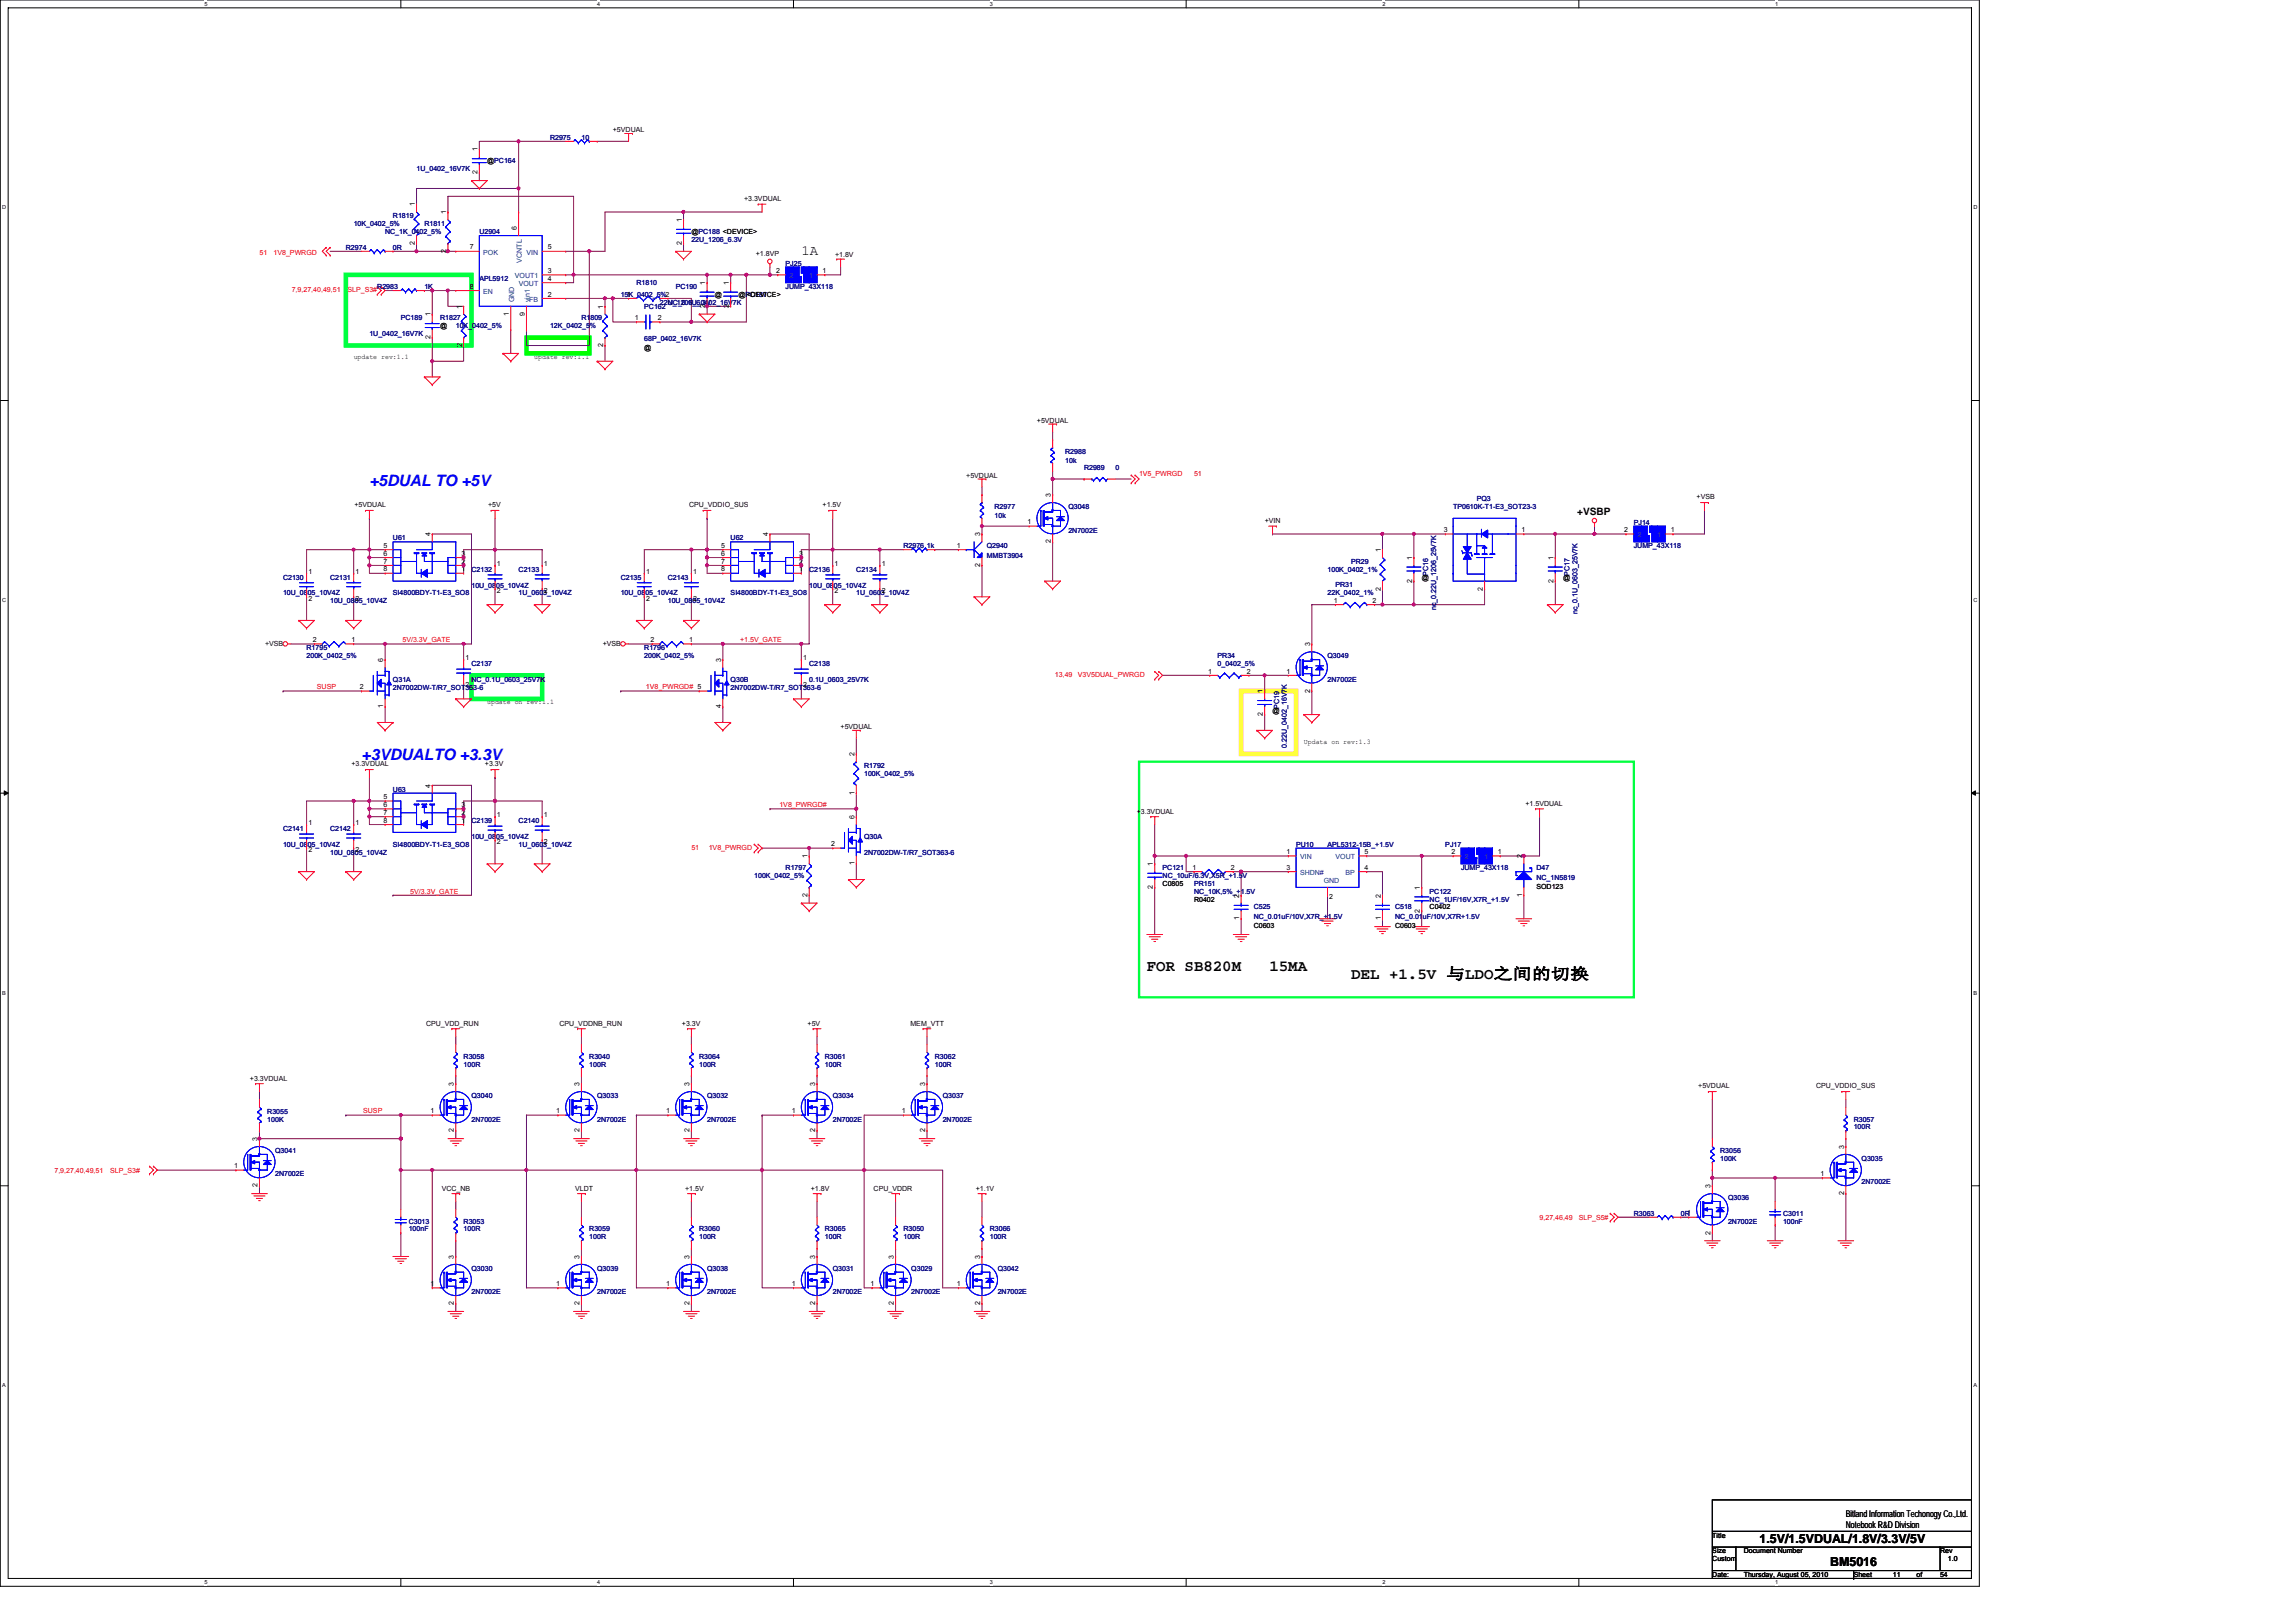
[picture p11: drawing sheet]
<svg xmlns="http://www.w3.org/2000/svg" width="297mm" height="210mm" viewBox="0 0 297 210" stroke-linecap="round" stroke-linejoin="round" font-family="sans-serif">
<defs><g id="words">
<g font-size="2" fill="#00f">
<text x="47.8" y="62.8">+5DUAL TO +5V</text>
<text x="46.8" y="98.4">+3VDUALTO +3.3V</text>
</g>
<g font-size="2">
<text x="148.4" y="125.7">FOR SB820M</text>
<text x="164.2" y="125.7">15MA</text>
<text x="174.8" y="126.7">DEL +1.5V 与LDO之间的切换</text>
</g>
<text font-size="1.8" x="103.7" y="33">1A</text>
<g font-size="1.6">
<text x="227.6" y="199.6">1.5V/1.5VDUAL/1.8V/3.3V/5V</text>
<text x="236.8" y="202.6">BM5016</text>
</g>
<text font-size="1.3" x="204" y="66.6">+VSBP</text>
<g font-size="1.2">
<text x="238.8" y="196.2">Bitland Information Techonogy Co.,Ltd.</text>
<text x="238.8" y="197.7">Notebook R&amp;D Division</text>
</g>
<g font-size=".9">
<text x="79.3" y="17.1">+5VDUAL</text>
<text x="61.8" y="22.6" transform="rotate(-90 61.8 22.6)">2</text>
<text x="61.8" y="19.6" transform="rotate(-90 61.8 19.6)">1</text>
<text x="63" y="21.1">@PC164</text>
<text x="53.7" y="26.7" transform="rotate(-90 53.7 26.7)">1</text>
<text x="57.7" y="27.7" transform="rotate(-90 57.7 27.7)">1</text>
<text x="66.9" y="29.8" transform="rotate(-90 66.9 29.8)">6</text>
<text x="88.2" y="28.7" transform="rotate(-90 88.2 28.7)">1</text>
<text x="96.3" y="26">+3.3VDUAL</text>
<text x="53.7" y="31.7" transform="rotate(-90 53.7 31.7)">2</text>
<text x="57.7" y="32.7" transform="rotate(-90 57.7 32.7)">2</text>
<text x="60.8" y="32.3">7</text>
<text x="70.9" y="32.3">5</text>
<text x="70.9" y="35.3">3</text>
<text x="88.2" y="31.7" transform="rotate(-90 88.2 31.7)">2</text>
<text x="89.4" y="30.3">@PC188 &lt;DEVICE&gt;</text>
<text x="97.8" y="33.1">+1.8VP</text>
<text x="100.4" y="35.3">2</text>
<text x="106.4" y="35.3">1</text>
<text x="108" y="33.2">+1.8V</text>
<text x="55.7" y="40.9" transform="rotate(-90 55.7 40.9)">1</text>
<text x="59.8" y="39.9" transform="rotate(-90 59.8 39.9)">1</text>
<text x="60.8" y="37.4">8</text>
<text x="65.8" y="40.9" transform="rotate(-90 65.8 40.9)">1</text>
<text x="67.9" y="40.9" transform="rotate(-90 67.9 40.9)">9</text>
<text x="70.9" y="38.4">2</text>
<text x="70.9" y="36.3">4</text>
<text x="78" y="39.9" transform="rotate(-90 78 39.9)">1</text>
<text x="81.1" y="38.4">1</text>
<text x="82.1" y="41.4">1</text>
<text x="85.1" y="41.4">2</text>
<text x="91.2" y="39.8" transform="rotate(-90 91.2 39.8)">2</text>
<text x="91.2" y="36.9" transform="rotate(-90 91.2 36.9)">1</text>
<text x="92.5" y="38.4">@</text>
<text x="94.3" y="39.8" transform="rotate(-90 94.3 39.8)">2</text>
<text x="94.3" y="36.9" transform="rotate(-90 94.3 36.9)">1</text>
<text x="95.5" y="38.4">@PC187</text>
<text x="96.6" y="38.4">&lt;DEVICE&gt;</text>
<text x="45.8" y="46.4">update rev:1.1</text>
<text x="55.7" y="43.9" transform="rotate(-90 55.7 43.9)">2</text>
<text x="56.9" y="42.5">@</text>
<text x="59.8" y="44.9" transform="rotate(-90 59.8 44.9)">2</text>
<text x="69.1" y="46.4">update rev:1.1</text>
<text x="78" y="44.9" transform="rotate(-90 78 44.9)">2</text>
<text x="83.4" y="45.3">@</text>
<text x="134.2" y="54.7">+5VDUAL</text>
<text x="45.9" y="65.6">+5VDUAL</text>
<text x="63.1" y="65.6">+5V</text>
<text x="89.2" y="65.6">CPU_VDDIO_SUS</text>
<text x="106.4" y="65.6">+1.5V</text>
<text x="125" y="61.8">+5VDUAL</text>
<text x="136" y="64.3" transform="rotate(-90 136 64.3)">3</text>
<text x="219.5" y="64.6">+VSB</text>
<text x="49.6" y="71.9">6</text>
<text x="49.6" y="70.9">5</text>
<text x="55.7" y="69.4" transform="rotate(-90 55.7 69.4)">4</text>
<text x="59.7" y="71.9">3</text>
<text x="93.3" y="71.9">6</text>
<text x="93.3" y="70.9">5</text>
<text x="99.4" y="69.4" transform="rotate(-90 99.4 69.4)">4</text>
<text x="103.4" y="71.9">3</text>
<text x="123.8" y="70.9">1</text>
<text x="126.8" y="69.4" transform="rotate(-90 126.8 69.4)">3</text>
<text x="132.9" y="67.8">1</text>
<text x="136" y="70.3" transform="rotate(-90 136 70.3)">2</text>
<text x="163.6" y="67.7">+VIN</text>
<text x="178.6" y="71.4" transform="rotate(-90 178.6 71.4)">1</text>
<text x="186.8" y="68.9">3</text>
<text x="196.8" y="68.9">1</text>
<text x="210.1" y="68.9">2</text>
<text x="216.2" y="68.9">1</text>
<text x="39.9" y="74.3">1</text>
<text x="39.9" y="77.7">2</text>
<text x="46" y="74.3">1</text>
<text x="46" y="77.7">2</text>
<text x="49.6" y="72.9">7</text>
<text x="49.6" y="73.9">8</text>
<text x="59.7" y="72.9">2</text>
<text x="59.7" y="73.9">1</text>
<text x="64.3" y="73.2">1</text>
<text x="64.3" y="76.7">2</text>
<text x="70.4" y="73.2">1</text>
<text x="70.4" y="76.7">2</text>
<text x="83.6" y="74.3">1</text>
<text x="83.6" y="77.7">2</text>
<text x="89.7" y="74.3">1</text>
<text x="89.7" y="77.7">2</text>
<text x="93.3" y="72.9">7</text>
<text x="93.3" y="73.9">8</text>
<text x="103.4" y="72.9">2</text>
<text x="103.4" y="73.9">1</text>
<text x="108" y="73.2">1</text>
<text x="108" y="76.7">2</text>
<text x="114.1" y="73.2">1</text>
<text x="114.1" y="76.7">2</text>
<text x="126.8" y="73.4" transform="rotate(-90 126.8 73.4)">2</text>
<text x="172.5" y="78">1</text>
<text x="177.5" y="78">2</text>
<text x="178.6" y="76.4" transform="rotate(-90 178.6 76.4)">2</text>
<text x="182.7" y="75.4" transform="rotate(-90 182.7 75.4)">2</text>
<text x="182.7" y="72.4" transform="rotate(-90 182.7 72.4)">1</text>
<text x="183.9" y="75">@</text>
<text x="191.8" y="76.4" transform="rotate(-90 191.8 76.4)">2</text>
<text x="201" y="75.4" transform="rotate(-90 201 75.4)">2</text>
<text x="201" y="72.4" transform="rotate(-90 201 72.4)">1</text>
<text x="202.2" y="75">@</text>
<text x="34.3" y="83.5">+VSB</text>
<text x="40.5" y="83.1">2</text>
<text x="45.5" y="83.1">1</text>
<text x="78" y="83.5">+VSB</text>
<text x="84.2" y="83.1">2</text>
<text x="89.2" y="83.1">1</text>
<text x="169.5" y="83.6" transform="rotate(-90 169.5 83.6)">3</text>
<text x="46.6" y="89.2">2</text>
<text x="49.6" y="85.6" transform="rotate(-90 49.6 85.6)">6</text>
<text x="60.2" y="85.4">1</text>
<text x="60.2" y="88.9">2</text>
<text x="93.3" y="85.6" transform="rotate(-90 93.3 85.6)">3</text>
<text x="103.9" y="85.4">1</text>
<text x="103.9" y="88.9">2</text>
<text x="156.3" y="87.1">1</text>
<text x="161.3" y="87.1">2</text>
<text x="163.4" y="89.7" transform="rotate(-90 163.4 89.7)">1</text>
<text x="166.5" y="87.1">1</text>
<text x="169.5" y="89.6" transform="rotate(-90 169.5 89.6)">2</text>
<text x="49.6" y="91.7" transform="rotate(-90 49.6 91.7)">1</text>
<text x="63" y="91.1">update on rev:1.1</text>
<text x="93.3" y="91.7" transform="rotate(-90 93.3 91.7)">4</text>
<text x="108.8" y="94.3">+5VDUAL</text>
<text x="163.4" y="92.7" transform="rotate(-90 163.4 92.7)">2</text>
<text x="164.6" y="92.3">@</text>
<text x="45.5" y="99.2">+3.3VDUAL</text>
<text x="55.7" y="101.9" transform="rotate(-90 55.7 101.9)">4</text>
<text x="62.7" y="99.2">+3.3V</text>
<text x="110.6" y="97.8" transform="rotate(-90 110.6 97.8)">2</text>
<text x="168.7" y="96.2">Updata on rev:1.3</text>
<text x="39.9" y="106.8">1</text>
<text x="46" y="106.8">1</text>
<text x="49.6" y="104.4">6</text>
<text x="49.6" y="103.4">5</text>
<text x="49.6" y="105.4">7</text>
<text x="49.6" y="106.4">8</text>
<text x="59.7" y="104.4">3</text>
<text x="59.7" y="105.4">2</text>
<text x="59.7" y="106.4">1</text>
<text x="64.3" y="105.7">1</text>
<text x="70.4" y="105.7">1</text>
<text x="110.6" y="106" transform="rotate(-90 110.6 106)">6</text>
<text x="110.6" y="102.8" transform="rotate(-90 110.6 102.8)">1</text>
<text x="147.1" y="105.3">+3.3VDUAL</text>
<text x="197.4" y="104.2">+1.5VDUAL</text>
<text x="39.9" y="110.3">2</text>
<text x="46" y="110.3">2</text>
<text x="64.3" y="109.2">2</text>
<text x="70.4" y="109.2">2</text>
<text x="104.5" y="111" transform="rotate(-90 104.5 111)">1</text>
<text x="107.5" y="109.5">2</text>
<text x="110.6" y="112" transform="rotate(-90 110.6 112)">1</text>
<text x="149.2" y="112.1" transform="rotate(-90 149.2 112.1)">1</text>
<text x="154.3" y="112.5">1</text>
<text x="159.3" y="112.5">2</text>
<text x="166.5" y="112.5">3</text>
<text x="166.5" y="110.5">1</text>
<text x="176.5" y="112.5">4</text>
<text x="176.5" y="110.5">5</text>
<text x="187.8" y="110.5">2</text>
<text x="193.8" y="110.5">1</text>
<text x="196.9" y="111" transform="rotate(-90 196.9 111)">2</text>
<text x="104.5" y="116" transform="rotate(-90 104.5 116)">2</text>
<text x="149.2" y="115" transform="rotate(-90 149.2 115)">2</text>
<text x="150.4" y="114.6">C0805</text>
<text x="154.5" y="116.6">R0402</text>
<text x="160.3" y="119.1" transform="rotate(-90 160.3 119.1)">1</text>
<text x="160.3" y="116.1" transform="rotate(-90 160.3 116.1)">2</text>
<text x="172" y="116.4">2</text>
<text x="178.6" y="119.1" transform="rotate(-90 178.6 119.1)">1</text>
<text x="178.6" y="116.1" transform="rotate(-90 178.6 116.1)">2</text>
<text x="183.7" y="118.1" transform="rotate(-90 183.7 118.1)">2</text>
<text x="183.7" y="115.1" transform="rotate(-90 183.7 115.1)">1</text>
<text x="185" y="117.7">C0402</text>
<text x="196.9" y="116" transform="rotate(-90 196.9 116)">1</text>
<text x="198.8" y="115">SOD123</text>
<text x="162.2" y="120.1">C0603</text>
<text x="180.5" y="120.1">C0603</text>
<text x="55.1" y="132.7">CPU_VDD_RUN</text>
<text x="72.4" y="132.7">CPU_VDDNB_RUN</text>
<text x="88.2" y="132.7">+3.3V</text>
<text x="104.5" y="132.7">+5V</text>
<text x="117.8" y="132.7">MEM_VTT</text>
<text x="32.3" y="139.8">+3.3VDUAL</text>
<text x="58.7" y="140.5" transform="rotate(-90 58.7 140.5)">3</text>
<text x="75" y="140.5" transform="rotate(-90 75 140.5)">3</text>
<text x="89.2" y="140.5" transform="rotate(-90 89.2 140.5)">3</text>
<text x="105.5" y="140.5" transform="rotate(-90 105.5 140.5)">3</text>
<text x="119.7" y="140.5" transform="rotate(-90 119.7 140.5)">3</text>
<text x="219.7" y="140.8">+5VDUAL</text>
<text x="234.9" y="140.8">CPU_VDDIO_SUS</text>
<text x="33.3" y="147.6" transform="rotate(-90 33.3 147.6)">3</text>
<text x="55.7" y="144">1</text>
<text x="58.7" y="146.5" transform="rotate(-90 58.7 146.5)">2</text>
<text x="72" y="144">1</text>
<text x="75" y="146.5" transform="rotate(-90 75 146.5)">2</text>
<text x="86.2" y="144">1</text>
<text x="89.2" y="146.5" transform="rotate(-90 89.2 146.5)">2</text>
<text x="102.4" y="144">1</text>
<text x="105.5" y="146.5" transform="rotate(-90 105.5 146.5)">2</text>
<text x="116.7" y="144">1</text>
<text x="119.7" y="146.5" transform="rotate(-90 119.7 146.5)">2</text>
<text x="238.6" y="148.6" transform="rotate(-90 238.6 148.6)">3</text>
<text x="30.3" y="151.2">1</text>
<text x="33.3" y="153.6" transform="rotate(-90 33.3 153.6)">2</text>
<text x="57.1" y="154">VCC_NB</text>
<text x="74.4" y="154">VLDT</text>
<text x="88.6" y="154">+1.5V</text>
<text x="104.9" y="154">+1.8V</text>
<text x="113" y="154">CPU_VDDR</text>
<text x="126.2" y="154">+1.1V</text>
<text x="221.3" y="153.7" transform="rotate(-90 221.3 153.7)">3</text>
<text x="235.5" y="152.2">1</text>
<text x="238.6" y="154.6" transform="rotate(-90 238.6 154.6)">2</text>
<text x="221.3" y="159.7" transform="rotate(-90 221.3 159.7)">2</text>
<text x="55.7" y="166.4">1</text>
<text x="58.7" y="162.9" transform="rotate(-90 58.7 162.9)">3</text>
<text x="72" y="166.4">1</text>
<text x="75" y="162.9" transform="rotate(-90 75 162.9)">3</text>
<text x="86.2" y="166.4">1</text>
<text x="89.2" y="162.9" transform="rotate(-90 89.2 162.9)">3</text>
<text x="102.4" y="166.4">1</text>
<text x="105.5" y="162.9" transform="rotate(-90 105.5 162.9)">3</text>
<text x="112.6" y="166.4">1</text>
<text x="115.6" y="162.9" transform="rotate(-90 115.6 162.9)">3</text>
<text x="123.8" y="166.4">1</text>
<text x="126.8" y="162.9" transform="rotate(-90 126.8 162.9)">3</text>
<text x="58.7" y="168.9" transform="rotate(-90 58.7 168.9)">2</text>
<text x="75" y="168.9" transform="rotate(-90 75 168.9)">2</text>
<text x="89.2" y="168.9" transform="rotate(-90 89.2 168.9)">2</text>
<text x="105.5" y="168.9" transform="rotate(-90 105.5 168.9)">2</text>
<text x="115.6" y="168.9" transform="rotate(-90 115.6 168.9)">2</text>
<text x="126.8" y="168.9" transform="rotate(-90 126.8 168.9)">2</text>
<text x="221.5" y="202">Custom</text>
<text x="221.5" y="198.9">Title</text>
<text x="221.5" y="201">Size</text>
<text x="225.6" y="201">Document Number</text>
<text x="251" y="201">Rev</text>
<text x="252" y="202">1.0</text>
<text x="221.5" y="204">Date:</text>
<text x="225.6" y="204">Thursday, August 05, 2010</text>
<text x="239.8" y="204">Sheet</text>
<text x="244.9" y="204">11</text>
<text x="247.9" y="204">of</text>
<text x="251" y="204">54</text>
</g>
<g font-size=".9" fill="#000080">
<text x="53.9" y="22.2">1U_0402_16V7K</text>
<text x="71.2" y="18.1">R2975</text>
<text x="75.2" y="18.1">10</text>
<text x="45.8" y="29.3">10K_0402_5%</text>
<text x="50.8" y="28.3">R1819</text>
<text x="54.9" y="29.3">R1811</text>
<text x="44.7" y="32.3">R2974</text>
<text x="49.8" y="30.3">NC_1K_0402_5%</text>
<text x="50.8" y="32.3">0R</text>
<text x="62" y="30.3">U2904</text>
<text x="89.4" y="31.3">22U_1206_6.3V</text>
<text x="101.6" y="34.4">PJ25</text>
<text x="48.8" y="37.4">R2983</text>
<text x="51.9" y="41.5">PC189</text>
<text x="54.9" y="37.4">1K</text>
<text x="56.9" y="41.5">R1827</text>
<text x="62" y="36.4">APL5912</text>
<text x="75.2" y="41.5">R1809</text>
<text x="80.3" y="38.4">15K_0402_5%2</text>
<text x="82.3" y="36.9">R1810</text>
<text x="83.4" y="39.9">PC162</text>
<text x="85.4" y="39.4">22U_1206_6.3V</text>
<text x="86.4" y="39.4">NC_0.1U_0402_16V7K</text>
<text x="87.4" y="37.4">PC190</text>
<text x="101.6" y="37.4">JUMP_43X118</text>
<text x="47.8" y="43.5">1U_0402_16V7K</text>
<text x="59" y="42.5">10K_0402_5%</text>
<text x="71.2" y="42.5">12K_0402_5%</text>
<text x="83.4" y="44.1">68P_0402_16V7K</text>
<text x="137.8" y="58.7">R2988</text>
<text x="137.8" y="60">10k</text>
<text x="128.7" y="65.8">R2977</text>
<text x="138.2" y="65.8">Q3048</text>
<text x="140.2" y="60.8">R2989</text>
<text x="144.3" y="60.8">0</text>
<text x="188" y="65.8">TP0610K-T1-E3_SOT23-3</text>
<text x="191" y="64.8">PQ3</text>
<text x="50.8" y="69.9">U61</text>
<text x="94.5" y="69.9">U62</text>
<text x="116.9" y="70.9">R2976 1k</text>
<text x="127.7" y="70.9">Q2940</text>
<text x="128.7" y="67.1">10k</text>
<text x="138.2" y="68.9">2N7002E</text>
<text x="211.4" y="67.9">PJ14</text>
<text x="211.4" y="70.9">JUMP_43X118</text>
<text x="36.6" y="75">C2130</text>
<text x="36.6" y="77">10U_0805_10V4Z</text>
<text x="42.7" y="75">C2131</text>
<text x="50.8" y="77">SI4800BDY-T1-E3_SO8</text>
<text x="61" y="74">C2132</text>
<text x="61" y="76">10U_0805_10V4Z</text>
<text x="67.1" y="74">C2133</text>
<text x="67.1" y="77">1U_0603_10V4Z</text>
<text x="80.3" y="75">C2135</text>
<text x="80.3" y="77">10U_0805_10V4Z</text>
<text x="86.4" y="75">C2143</text>
<text x="94.5" y="77">SI4800BDY-T1-E3_SO8</text>
<text x="104.7" y="74">C2136</text>
<text x="104.7" y="76">10U_0805_10V4Z</text>
<text x="110.8" y="74">C2134</text>
<text x="110.8" y="77">1U_0603_10V4Z</text>
<text x="127.7" y="72.2">MMBT3904</text>
<text x="171.7" y="77">22K_0402_1%</text>
<text x="171.7" y="74">100K_0402_1%</text>
<text x="172.8" y="76">PR31</text>
<text x="174.8" y="73">PR29</text>
<text x="184.8" y="74.5" transform="rotate(-90 184.8 74.5)">PC16</text>
<text x="203.1" y="74.5" transform="rotate(-90 203.1 74.5)">PC17</text>
<text x="42.7" y="78">10U_0805_10V4Z</text>
<text x="86.4" y="78">10U_0805_10V4Z</text>
<text x="185.8" y="79" transform="rotate(-90 185.8 79)">nc_0.22U_1206_25V7K</text>
<text x="204.1" y="79.5" transform="rotate(-90 204.1 79.5)">nc_0.1U_0603_25V7K</text>
<text x="39.7" y="84.1">R1795</text>
<text x="39.7" y="85.2">200K_0402_5%</text>
<text x="50.8" y="88.2">Q31A</text>
<text x="50.8" y="89.2">2N7002DW-T/R7_SOT363-6</text>
<text x="61" y="86.2">C2137</text>
<text x="61" y="88.2">NC_0.1U_0603_25V7K</text>
<text x="83.4" y="84.1">R1796</text>
<text x="83.4" y="85.2">200K_0402_5%</text>
<text x="94.5" y="88.2">Q30B</text>
<text x="94.5" y="89.2">2N7002DW-T/R7_SOT363-6</text>
<text x="104.7" y="86.2">C2138</text>
<text x="104.7" y="88.2">0.1U_0603_25V7K</text>
<text x="157.5" y="85.2">PR34</text>
<text x="157.5" y="86.2">0_0402_5%</text>
<text x="171.7" y="85.2">Q3049</text>
<text x="171.7" y="88.2">2N7002E</text>
<text x="165.5" y="91.7" transform="rotate(-90 165.5 91.7)">PC19</text>
<text x="111.8" y="99.4">R1792</text>
<text x="111.8" y="100.4">100K_0402_5%</text>
<text x="166.5" y="96.7" transform="rotate(-90 166.5 96.7)">0.22U_0402_16V7K</text>
<text x="36.6" y="107.5">C2141</text>
<text x="42.7" y="107.5">C2142</text>
<text x="50.8" y="102.4">U63</text>
<text x="61" y="106.5">C2139</text>
<text x="67.1" y="106.5">C2140</text>
<text x="36.6" y="109.5">10U_0805_10V4Z</text>
<text x="42.7" y="110.6">10U_0805_10V4Z</text>
<text x="50.8" y="109.5">SI4800BDY-T1-E3_SO8</text>
<text x="61" y="108.5">10U_0805_10V4Z</text>
<text x="67.1" y="109.5">1U_0603_10V4Z</text>
<text x="97.6" y="113.6">100K_0402_5%</text>
<text x="101.6" y="112.6">R1797</text>
<text x="111.8" y="108.5">Q30A</text>
<text x="111.8" y="110.6">2N7002DW-T/R7_SOT363-6</text>
<text x="150.4" y="112.6">PC121</text>
<text x="150.4" y="113.6">NC_10uF/6.3V,X5R_+1.5V</text>
<text x="167.7" y="109.5">PU10</text>
<text x="171.7" y="109.5">APL5312-15B_+1.5V</text>
<text x="187" y="109.5">PJ17</text>
<text x="189" y="112.6">JUMP_43X118</text>
<text x="198.8" y="112.6">D47</text>
<text x="198.8" y="113.8">NC_1N5819</text>
<text x="154.5" y="114.6">PR151</text>
<text x="154.5" y="115.6">NC_10K,5%_+1.5V</text>
<text x="162.2" y="117.7">C525</text>
<text x="162.2" y="118.9">NC_0.01uF/10V,X7R_+1.5V</text>
<text x="180.5" y="117.7">C518</text>
<text x="180.5" y="118.9">NC_0.01uF/10V,X7R+1.5V</text>
<text x="185" y="115.6">PC122</text>
<text x="185" y="116.6">NC_1UF/16V,X7R_+1.5V</text>
<text x="60" y="137">R3058</text>
<text x="60" y="138">100R</text>
<text x="76.2" y="137">R3040</text>
<text x="76.2" y="138">100R</text>
<text x="90.5" y="137">R3064</text>
<text x="90.5" y="138">100R</text>
<text x="106.7" y="137">R3061</text>
<text x="106.7" y="138">100R</text>
<text x="120.9" y="137">R3062</text>
<text x="120.9" y="138">100R</text>
<text x="61" y="142">Q3040</text>
<text x="77.3" y="142">Q3033</text>
<text x="91.5" y="142">Q3032</text>
<text x="107.7" y="142">Q3034</text>
<text x="122" y="142">Q3037</text>
<text x="34.6" y="144.1">R3055</text>
<text x="34.6" y="145.1">100K</text>
<text x="35.6" y="149.2">Q3041</text>
<text x="61" y="145.1">2N7002E</text>
<text x="77.3" y="145.1">2N7002E</text>
<text x="91.5" y="145.1">2N7002E</text>
<text x="107.7" y="145.1">2N7002E</text>
<text x="122" y="145.1">2N7002E</text>
<text x="222.5" y="149.2">R3056</text>
<text x="239.8" y="145.1">R3057</text>
<text x="239.8" y="146.1">100R</text>
<text x="35.6" y="152.2">2N7002E</text>
<text x="222.5" y="150.2">100K</text>
<text x="223.6" y="155.3">Q3036</text>
<text x="240.8" y="150.2">Q3035</text>
<text x="240.8" y="153.2">2N7002E</text>
<text x="52.9" y="158.3">C3013</text>
<text x="52.9" y="159.3">100nF</text>
<text x="60" y="158.3">R3053</text>
<text x="60" y="159.3">100R</text>
<text x="76.2" y="159.3">R3059</text>
<text x="76.2" y="160.3">100R</text>
<text x="90.5" y="159.3">R3060</text>
<text x="90.5" y="160.3">100R</text>
<text x="106.7" y="159.3">R3065</text>
<text x="106.7" y="160.3">100R</text>
<text x="116.9" y="159.3">R3050</text>
<text x="116.9" y="160.3">100R</text>
<text x="128.1" y="159.3">R3066</text>
<text x="128.1" y="160.3">100R</text>
<text x="211.4" y="157.3">R3063</text>
<text x="217.5" y="157.3">0R1</text>
<text x="223.6" y="158.3">2N7002E</text>
<text x="230.7" y="157.3">C3011</text>
<text x="230.7" y="158.3">100nF</text>
<text x="61" y="164.4">Q3030</text>
<text x="61" y="167.4">2N7002E</text>
<text x="77.3" y="164.4">Q3039</text>
<text x="77.3" y="167.4">2N7002E</text>
<text x="91.5" y="164.4">Q3038</text>
<text x="91.5" y="167.4">2N7002E</text>
<text x="107.7" y="164.4">Q3031</text>
<text x="107.7" y="167.4">2N7002E</text>
<text x="117.9" y="164.4">Q3029</text>
<text x="117.9" y="167.4">2N7002E</text>
<text x="129.1" y="164.4">Q3042</text>
<text x="129.1" y="167.4">2N7002E</text>
</g>
<g font-size=".9" fill="#f00">
<text x="33.6" y="32.9">51</text>
<text x="35.4" y="32.9">1V8_PWRGD</text>
<text x="37.7" y="37.8">7,9,27,40,49,51</text>
<text x="45" y="37.8">SLP_S3#</text>
<text x="147.4" y="61.6">1V5_PWRGD</text>
<text x="154.5" y="61.6">51</text>
<text x="52.1" y="83.1">5V/3.3V_GATE</text>
<text x="95.8" y="83.1">+1.5V_GATE</text>
<text x="41" y="89.2">SUSP</text>
<text x="83.6" y="89.2">1V8_PWRGD# 5</text>
<text x="136.5" y="87.6">13,49</text>
<text x="139.4" y="87.6">V3V5DUAL_PWRGD</text>
<text x="100.8" y="104.4">1V8_PWRGD#</text>
<text x="89.4" y="109.9">51</text>
<text x="91.7" y="109.9">1V8_PWRGD</text>
<text x="53.1" y="115.6">5V/3.3V_GATE</text>
<text x="47" y="144.1">SUSP</text>
<text x="7" y="151.7">7,9,27,40,49,51</text>
<text x="14.3" y="151.7">SLP_S3#</text>
<text x="199.2" y="157.8">9,27,46,49</text>
<text x="204.3" y="157.8">SLP_S5#</text>
</g>
<g font-size=".9" fill="#004080">
<text x="62.5" y="32.9">POK</text>
<text x="66.6" y="36">VOUT1</text>
<text x="67.5" y="34" transform="rotate(-90 67.5 34)">VCNTL</text>
<text x="68.1" y="32.9">VIN</text>
<text x="102.1" y="36">2</text>
<text x="104.7" y="36">1</text>
<text x="62.5" y="38">EN</text>
<text x="66.5" y="39.1" transform="rotate(-90 66.5 39.1)">GND</text>
<text x="67.1" y="37">VOUT</text>
<text x="68.5" y="39">FB</text>
<text x="68.5" y="39.1" transform="rotate(-90 68.5 39.1)">vin1</text>
<text x="211.9" y="69.5">2</text>
<text x="214.4" y="69.5">1</text>
<text x="168.2" y="113.2">SHDN#</text>
<text x="168.2" y="111.2">VIN</text>
<text x="172.8" y="111.2">VOUT</text>
<text x="174.1" y="113.2">BP</text>
<text x="189.5" y="111.2">2</text>
<text x="192.1" y="111.2">1</text>
<text x="171.3" y="114.3">GND</text>
</g>
<g font-size=".7">
<text x="26.5" y=".8">5</text>
<text x="77.3" y=".8">4</text>
<text x="128.1" y=".8">3</text>
<text x="178.9" y=".8">2</text>
<text x="229.7" y=".8">1</text>
<text x=".3" y="27.1">D</text>
<text x="255.3" y="27.1">D</text>
<text x=".3" y="77.9">C</text>
<text x="255.3" y="77.9">C</text>
<text x=".3" y="128.7">B</text>
<text x="255.3" y="128.7">B</text>
<text x=".3" y="179.5">A</text>
<text x="255.3" y="179.5">A</text>
<text x="26.5" y="205">5</text>
<text x="77.3" y="205">4</text>
<text x="128.1" y="205">3</text>
<text x="178.9" y="205">2</text>
<text x="229.7" y="205">1</text>
</g>
</g></defs>
<path d="M0 0h256.1v205.2h-256.1zM1.1 1h254v203.2h-254z" fill="none" stroke="#000" stroke-width=".13"/>
<g fill="#fff">
<path d="M26.5 .1h.3v.8h-.3z"/>
<path d="M26.5 204.3h.3v.8h-.3z"/>
</g>
<path d="M51.9 0v1M51.9 204.2v1" fill="none" stroke="#000" stroke-width=".13"/>
<g fill="#fff">
<path d="M77.3 .1h.3v.8h-.3z"/>
<path d="M77.3 204.3h.3v.8h-.3z"/>
</g>
<path d="M102.7 0v1M102.7 204.2v1" fill="none" stroke="#000" stroke-width=".13"/>
<g fill="#fff">
<path d="M128.1 .1h.3v.8h-.3z"/>
<path d="M128.1 204.3h.3v.8h-.3z"/>
</g>
<path d="M153.5 0v1M153.5 204.2v1" fill="none" stroke="#000" stroke-width=".13"/>
<g fill="#fff">
<path d="M178.9 .1h.3v.8h-.3z"/>
<path d="M178.9 204.3h.3v.8h-.3z"/>
</g>
<path d="M204.3 0v1M204.3 204.2v1" fill="none" stroke="#000" stroke-width=".13"/>
<g fill="#fff">
<path d="M229.7 .1h.3v.8h-.3z"/>
<path d="M229.7 204.3h.3v.8h-.3z"/>
<path d="M.3 26.4h.5v.8h-.5z"/>
<path d="M255.3 26.4h.5v.8h-.5z"/>
<path d="M.3 77.2h.5v.8h-.5z"/>
<path d="M255.3 77.2h.5v.8h-.5z"/>
</g>
<path d="M0 51.8h1.1M255.1 51.8h1" fill="none" stroke="#000" stroke-width=".13"/>
<g fill="#fff">
<path d="M.3 128h.5v.8h-.5z"/>
<path d="M255.3 128h.5v.8h-.5z"/>
</g>
<path d="M0 102.6h1.1M255.1 102.6h1" fill="none" stroke="#000" stroke-width=".13"/>
<path d="M.5 102.3l.6 .3-.6 .3zM255.1 102.6l.5-.3v.6z" fill="#000" stroke="#000" stroke-width=".13"/>
<g fill="#fff">
<path d="M.3 178.8h.5v.8h-.5z"/>
<path d="M255.3 178.8h.5v.8h-.5z"/>
</g>
<path d="M0 153.4h1.1M255.1 153.4h1M221.5 194.1h33.6v10.1h-33.6zM221.5 198.1h33.6M221.5 200.2h33.6M221.5 203.2h33.6M224.6 200.2v3M239.8 204.2h.1M239.8 203.2v1M251 200.2v3" fill="none" stroke="#000" stroke-width=".13"/>
<path d="M147.4 98.6h64v30.4h-64z" fill="none" stroke="#00ff40" stroke-width=".3"/>
<path d="M68.1 43.7h8.1v2h-8.1z" fill="none" stroke="#0f0" stroke-width=".59"/>
<path d="M44.7 35.6h16.3v9.1h-16.3zM61 87.4h9.1v3h-9.1z" fill="none" stroke="#00ff40" stroke-width=".59"/>
<path d="M160.6 89.4h7.1v8.1h-7.1z" fill="none" stroke="#ff0" stroke-width=".59"/>
<g fill="none" stroke="#800040" stroke-width=".13">
<path d="M67.1 18.3h-5.1v1M67.1 18.3h.1M67.1 18.3v6.1M67.1 18.3h6.1M77.3 18.3h4M42.7 32.5h4.1M49.8 37.6h1M50.8 32.5h3.1M53.9 32.5h4.1M53.9 32.5h.1M53.9 31.5v1M54.9 37.6h1"/>
<path d="M55.9 37.6h.1M55.9 37.6v3M55.9 37.6h2.1M58 27.4v-2h16.2v10.2M58 32.5h.1M58 37.6h1M58 37.6v2h2M58 37.6h.1M58 32.5h1M62 22.4v1M67.1 24.4v3M67.1 24.4h-13.2v2"/>
<path d="M67.1 24.4h.1M73.2 38.6h5.1M73.2 35.6h1M73.2 32.5h3M74.2 35.6v1h-1M74.2 35.6h.1M74.2 35.6h17.3M76.2 32.5v12.2h-8.1v-2M76.2 32.5h.1M78.3 38.6v1M78.3 38.6h.1M78.3 38.6h1"/>
<path d="M79.3 38.6v3.1h3M79.3 38.6h.1M79.3 38.6h2M86.4 38.6h3v3.1M88.4 27.4h.1M88.4 28.4v-1h-10.1v5.1h-2.1M88.4 31.5v1M88.4 27.4h10.2M91.5 39.6h.1M91.5 35.6h3v1M91.5 35.6v1M91.5 39.6v1"/>
<path d="M91.5 39.6h3M94.5 35.6h.1M94.5 35.6h5.1M96.6 35.6h.1M96.6 35.6v6.1h-7.2M99.6 34.5v1.1M99.6 35.6h1M108.8 34.5v1.1h-2.1M55.9 46.7h.1M55.9 46.7v2.1M55.9 43.7v3M60 44.7v2h-4.1"/>
<path d="M66.1 42.7v3M78.3 44.7v2M85.4 41.7h4M89.4 41.7h.1M136.2 55.9v1M39.7 77.2v3.1M45.8 77.2v3.1M45.8 71.1h-6.1v3.1M45.8 71.1h2M45.8 71.1h.1M45.8 71.1v3.1M47.8 73.2h2"/>
<path d="M47.8 71.1h2M47.8 72.1h2M47.8 72.1v2.1h2M47.8 72.1h.1M47.8 73.2h.1M47.8 71.1v1M47.8 67.1h.1M47.8 67.1v4M55.9 69.1h5.1v14.2h-1M60 73.2h.1M60 72.1h.1M60 72.1v2.1"/>
<path d="M64 71.1h-4v1M64 76.2v2M64 71.1h6.1v2.1M64 71.1v2.1M64 71.1h.1M64 67.1v4M70.1 76.2v2M83.4 77.2v3.1M89.4 77.2v3.1M89.4 71.1h-6v3.1M89.4 71.1h2.1M89.4 71.1h.1"/>
<path d="M89.4 71.1v3.1M91.5 73.2h2M91.5 71.1h2M91.5 72.1h2M91.5 72.1v2.1h2M91.5 72.1h.1M91.5 73.2h.1M91.5 71.1v1M91.5 67.1h.1M91.5 67.1v4M99.6 69.1h5.1v14.2h-1M103.7 73.2h.1"/>
<path d="M103.7 72.1h.1M103.7 72.1v2.1M107.7 71.1h-4v1M107.7 76.2v2M107.7 71.1v2.1M107.7 71.1h.1M107.7 67.1v4M107.7 71.1h6.1M113.8 71.1h3.1M113.8 76.2v2M113.8 71.1h.1M113.8 71.1v2.1"/>
<path d="M120.9 71.1h3.1M127 63v1M127 68.1h.1M127 73.2v4M127 68.1v1M127 68.1h6.1M136.2 70.1v5.1M136.2 61v1h4M136.2 62v2M140.2 62h.1M144.3 62h2M164.6 69.1h.1"/>
<path d="M164.6 69.1h14.3M172.8 78.2h-3.1v5.1M177.8 78.2h1.1M178.9 69.1v2M178.9 69.1h4M178.9 76.2v2M178.9 78.2h.1M182.9 69.1h.1M182.9 78.2h.1M182.9 75.2v3M182.9 69.1h4.1M182.9 69.1v3"/>
<path d="M192.1 76.2v2h-13.2M197.1 69.1h4.1M201.2 69.1h.1M201.2 69.1v3M201.2 75.2v3M201.2 69.1h5.1M206.3 68.1h.1M206.3 69.1h4.1M206.3 68.1v1M220.5 66v3.1h-4.1M36.6 89.4h.1M36.6 89.4h10.2"/>
<path d="M37.6 83.3h3.1M45.8 83.3h4M49.8 91.4v2.1M49.8 83.3v2M49.8 83.3h.1M49.8 83.3h10.2M60 88.4v2M60 83.3v2M80.3 89.4h.1M80.3 89.4h10.2M81.3 83.3h3.1M89.4 83.3h4.1"/>
<path d="M93.5 91.4v2.1M93.5 83.3v2M93.5 83.3h.1M93.5 83.3h10.2M103.7 88.4v2M103.7 83.3v2M110.8 95.5v2M150.4 87.4h6.1M161.6 87.4h2M163.6 87.4h3.1M163.6 92.5v2M163.6 87.4h.1"/>
<path d="M163.6 87.4v2M169.7 89.4v3.1M39.7 109.7v3.1M45.8 109.7v3.1M45.8 103.6h-6.1v3.1M45.8 103.6h2M45.8 103.6h.1M45.8 103.6v3.1M47.8 100.6v3M47.8 105.7h2M47.8 104.6h2M47.8 105.7h.1"/>
<path d="M47.8 103.6v3.1h2M47.8 104.6h.1M47.8 103.6h2M47.8 103.6h.1M50.8 115.8h.1M55.9 101.6h5.1v14.2h-10.2M60 105.7h.1M60 104.6h.1M60 104.6v2.1M64 108.7v3.1M64 103.6v2.1M64 103.6h6.1v2.1"/>
<path d="M64 100.6h.1M64 103.6h.1M64 103.6h-4v1M64 100.6v3M70.1 108.7v3.1M98.6 109.7h6.1v1M98.6 109.7h.1M99.6 104.6h.1M99.6 104.6h11.2M104.7 109.7h3M104.7 115.8v1M110.8 111.8v2"/>
<path d="M110.8 104.6v1.1M110.8 102.6v2M149.4 110.7v1.1M149.4 114.8v6.1M149.4 110.7h.1M149.4 106.7v4M149.4 110.7h17.3M153.5 110.7v2.1h1M153.5 110.7h.1M159.6 112.8h1M160.6 112.8v3M160.6 112.8h.1"/>
<path d="M160.6 118.9v2M160.6 112.8h6.1M171.7 115.8v3.1M176.8 112.8h2.1v3M176.8 110.7h7.1M178.9 118.9v1M183.9 110.7h4.1M183.9 110.7h.1M183.9 117.9v2M183.9 110.7v4.1M194.1 110.7h3M197.1 115.8v3.1"/>
<path d="M197.1 110.7h.1M199.2 105.7v5h-2.1M59 139.2v1M59 134.1v1M75.2 139.2v1M75.2 134.1v1M89.4 139.2v1M89.4 134.1v1M105.7 139.2v1M105.7 134.1v1M119.9 139.2v1M119.9 134.1v1"/>
<path d="M20.4 151.4h10.1M33.6 153.4v1M33.6 146.3v1M33.6 141.2v1M33.6 147.3h.1M33.6 147.3h18.3M44.7 144.3h.1M44.7 144.3h7.2M51.9 151.4h4v15.2M51.9 151.4h.1M51.9 144.3h4M51.9 151.4v5.1"/>
<path d="M51.9 159.5v3.1M51.9 144.3h.1M51.9 147.3h.1M51.9 144.3v7.1M55.9 151.4h.1M55.9 151.4h12.2M59 155.4v1.1M59 146.3v1M68.1 151.4v15.2h4.1M68.1 151.4h14.2M68.1 144.3h.1M68.1 144.3h4.1"/>
<path d="M68.1 144.3v7.1M75.2 155.4v2.1M75.2 146.3v1M82.3 151.4v15.2h4.1M82.3 144.3h.1M82.3 144.3h4.1M82.3 151.4h16.3M82.3 144.3v7.1M89.4 155.4v2.1M89.4 146.3v1M98.6 151.4h13.2v15.2h1M98.6 151.4h.1"/>
<path d="M98.6 144.3h.1M98.6 144.3h4.1M98.6 151.4v15.2h4.1M98.6 144.3v7.1M105.7 146.3v1M105.7 155.4v2.1M115.9 155.4v2.1M116.9 144.3h-5.1v7.1h10.2v15.2h2M119.9 146.3v1M127 155.4v2.1M209.3 157.5h4.1M217.5 157.5h1"/>
<path d="M221.5 152.4h.1M221.5 159.5v1M221.5 142.2v5.1M221.5 151.4v1h8.2v3M221.5 152.4v1M229.7 152.4h.1M229.7 158.5v2M229.7 152.4h6.1M238.8 147.3v1M238.8 154.4v6.1M238.8 142.2v1.1M59 160.5v2.1"/>
<path d="M59 168.7v1M75.2 161.5v1.1M75.2 168.7v1M89.4 168.7v1M89.4 161.5v1.1M105.7 168.7v1M105.7 161.5v1.1M115.9 161.5v1.1M115.9 168.7v1M127 161.5v1.1M127 168.7v1"/>
</g>
<g fill="#f0f" stroke="#f0f" stroke-width=".13">
<circle cx="60" cy="73.1" r=".2"/>
<circle cx="60" cy="72.1" r=".2"/>
<circle cx="64" cy="71.1" r=".2"/>
<circle cx="47.8" cy="72.1" r=".2"/>
<circle cx="47.8" cy="73.1" r=".2"/>
<circle cx="47.8" cy="105.7" r=".2"/>
<circle cx="47.8" cy="104.6" r=".2"/>
<circle cx="47.8" cy="103.6" r=".2"/>
<circle cx="45.7" cy="103.6" r=".2"/>
<circle cx="64" cy="103.6" r=".2"/>
<circle cx="45.7" cy="71.1" r=".2"/>
<circle cx="47.8" cy="71.1" r=".2"/>
<circle cx="160.6" cy="112.8" r=".2"/>
<circle cx="153.4" cy="110.7" r=".2"/>
<circle cx="60" cy="83.3" r=".2"/>
<circle cx="49.8" cy="83.3" r=".2"/>
<circle cx="60" cy="105.7" r=".2"/>
<circle cx="149.4" cy="110.7" r=".2"/>
<circle cx="183.9" cy="110.7" r=".2"/>
<circle cx="197.1" cy="110.7" r=".2"/>
<circle cx="206.3" cy="69.1" r=".2"/>
<circle cx="201.2" cy="69.1" r=".2"/>
<circle cx="111.8" cy="151.4" r=".2"/>
<circle cx="51.8" cy="151.4" r=".2"/>
<circle cx="55.9" cy="151.4" r=".2"/>
<circle cx="82.3" cy="151.4" r=".2"/>
<circle cx="68.1" cy="151.4" r=".2"/>
<circle cx="229.6" cy="152.4" r=".2"/>
<circle cx="221.5" cy="152.4" r=".2"/>
<circle cx="98.6" cy="151.4" r=".2"/>
<circle cx="51.8" cy="147.3" r=".2"/>
<circle cx="33.6" cy="147.3" r=".2"/>
<circle cx="51.8" cy="144.3" r=".2"/>
<circle cx="104.7" cy="109.7" r=".2"/>
<circle cx="110.8" cy="104.6" r=".2"/>
<circle cx="127" cy="68.1" r=".2"/>
<circle cx="103.7" cy="73.1" r=".2"/>
<circle cx="103.7" cy="72.1" r=".2"/>
<circle cx="113.8" cy="71.1" r=".2"/>
<circle cx="107.7" cy="71.1" r=".2"/>
<circle cx="91.5" cy="72.1" r=".2"/>
<circle cx="91.5" cy="73.1" r=".2"/>
<circle cx="89.4" cy="71.1" r=".2"/>
<circle cx="91.5" cy="71.1" r=".2"/>
<circle cx="103.7" cy="83.3" r=".2"/>
<circle cx="93.5" cy="83.3" r=".2"/>
<circle cx="60" cy="104.6" r=".2"/>
<circle cx="182.9" cy="69.1" r=".2"/>
<circle cx="182.9" cy="78.2" r=".2"/>
<circle cx="163.6" cy="87.4" r=".2"/>
<circle cx="178.8" cy="69.1" r=".2"/>
<circle cx="178.8" cy="78.2" r=".2"/>
<circle cx="88.4" cy="27.4" r=".2"/>
<circle cx="91.5" cy="39.6" r=".2"/>
<circle cx="67.1" cy="18.3" r=".2"/>
<circle cx="99.6" cy="35.5" r=".2"/>
<circle cx="79.3" cy="38.6" r=".2"/>
<circle cx="57.9" cy="32.5" r=".2"/>
<circle cx="78.3" cy="38.6" r=".2"/>
<circle cx="96.5" cy="35.5" r=".2"/>
<circle cx="94.5" cy="35.5" r=".2"/>
<circle cx="91.5" cy="35.5" r=".2"/>
<circle cx="74.2" cy="35.5" r=".2"/>
<circle cx="89.4" cy="41.6" r=".2"/>
<circle cx="55.9" cy="37.6" r=".2"/>
<circle cx="55.9" cy="46.7" r=".2"/>
<circle cx="53.9" cy="32.5" r=".2"/>
<circle cx="67.1" cy="24.4" r=".2"/>
<circle cx="136.2" cy="62" r=".2"/>
<circle cx="76.2" cy="32.5" r=".2"/>
<circle cx="57.9" cy="37.6" r=".2"/>
</g>
<g fill="none" stroke="#f00" stroke-width=".13">
<path d="M62 19.3h.1M62 19.3v1M73.2 18.3h1M76.2 18.3h1.1M77.3 18.3h.1M80.8 17.3h1M81.3 17.3v1M81.8 17.3h.1M42.2 32h.1M42.2 33h.1M42.2 32l-.5 .5 .5 .5M42.7 32h.1"/>
<path d="M42.7 33h.1M42.7 32l-.5 .5 .5 .5M46.8 32.5h1M48.8 38.1h.1M48.8 37.1h.1M48.8 37.1l.5 .5-.5 .5M49.3 37.1h.1M49.3 38.1h.1M49.3 37.1l.5 .5-.5 .5M49.8 32.5h1M50.8 37.6h1.1M50.8 32.5h.1"/>
<path d="M53.9 26.4h.1M53.9 31.5h.1M53.9 26.4v1M53.9 30.5v1M53.9 37.6h1M54.9 37.6h.1M58 27.4h.1M58 32.5h.1M58 27.4v1M58 31.5v1M59 32.5h.1M59 37.6h.1"/>
<path d="M59 37.6h3M59 32.5h3M60 39.6h.1M60 39.6v1M61 23.4h2l-1 1M61 23.4h.1M61 23.4l1 1M62 24.4h.1M62 22.4h.1M62 21.3v1.1M66.1 39.6v3.1M67.1 27.4h.1"/>
<path d="M67.1 27.4v3.1M68.1 39.6v3.1M70.1 35.6h3.1M70.1 38.6h3.1M70.1 36.6h3.1M70.1 32.5h3.1M73.2 38.6h.1M73.2 36.6h.1M73.2 32.5h.1M73.2 35.6h.1M78.3 39.6h.1M78.3 39.6v1"/>
<path d="M81.3 38.6h.1M81.3 38.6h1M85.4 38.6h1M86.4 38.6h.1M87.4 32.5h2l-1 1M87.4 32.5h.1M87.4 32.5l1 1M88.4 33.5h.1M88.4 28.4h.1M88.4 31.5h.1M88.4 28.4v1.1M88.4 30.5v1"/>
<path d="M91.5 36.6h.1M91.5 39.6h.1M91.5 36.6v1M91.5 38.6v1M94.5 36.6h.1M94.5 39.6h.1M94.5 36.6v1M94.5 38.6v1M98.1 26.4h.1M98.1 26.4h1M98.6 26.4v1M99.6 34.1v.4"/>
<path d="M100.6 35.6h.1M100.6 35.6h1M105.7 35.6h1M106.7 35.6h.1M108.2 33.5h.1M108.2 33.5h1.1M108.8 33.5v1M54.9 48.8h2l-1 1M54.9 48.8h.1M54.9 48.8l1 1M55.9 49.8h.1M55.9 40.6h.1"/>
<path d="M55.9 43.7h.1M55.9 40.6v1.1M55.9 42.7v1M60 44.7h.1M60 43.7v1M65.1 45.7h2l-1 1M65.1 45.7h.1M65.1 45.7l1 1M66.1 46.7h.1M66.1 42.7h.1M68.1 42.7h.1M77.3 46.7h2l-1 1.1"/>
<path d="M77.3 46.7h.1M77.3 46.7l1 1.1M78.3 47.8h.1M78.3 44.7h.1M78.3 43.7v1M82.3 41.7h.1M82.3 41.7h1.1M84.4 41.7h1M85.4 41.7h.1M90.5 40.6h2l-1 1.1M90.5 40.6h.1M90.5 40.6l1 1.1"/>
<path d="M91.5 41.7h.1M135.7 54.9h1M136.2 54.9v1M136.2 59.9v1.1M136.2 56.9h.1M136.2 56.9v1M136.7 54.9h.1M39.7 74.2h.1M39.7 77.2h.1M39.7 74.2v1M39.7 76.2v1M45.8 74.2h.1"/>
<path d="M45.8 77.2h.1M45.8 74.2v1M45.8 76.2v1M47.3 66h.1M47.3 66h1M47.8 66v1.1M49.8 72.1h.1M49.8 71.1h.1M49.8 73.2h.1M49.8 74.2h.1M49.8 71.1h1M49.8 72.1h1"/>
<path d="M49.8 73.2h1M49.8 74.2h1M55.9 69.1h.1M55.9 69.1v1M59 72.1h1M59 73.2h1M59 74.2h1M60 72.1h.1M60 73.2h.1M60 74.2h.1M63 78.2h2.1l-1.1 1M63 78.2h.1"/>
<path d="M63 78.2l1 1M63.5 66h.1M63.5 66h1.1M64 79.2h.1M64 66v1.1M64 73.2h.1M64 76.2h.1M64 73.2v1M64 75.2v1M69.1 78.2h2.1l-1.1 1M69.1 78.2h.1M69.1 78.2l1 1"/>
<path d="M70.1 79.2h.1M70.1 73.2h.1M70.1 76.2h.1M70.1 73.2v1M70.1 75.2v1M83.4 74.2h.1M83.4 77.2h.1M83.4 74.2v1M83.4 76.2v1M89.4 74.2h.1M89.4 77.2h.1M89.4 74.2v1"/>
<path d="M89.4 76.2v1M91 66h.1M91 66h1M91.5 66v1.1M93.5 72.1h.1M93.5 71.1h.1M93.5 73.2h.1M93.5 74.2h.1M93.5 71.1h1M93.5 72.1h1M93.5 73.2h1M93.5 74.2h1"/>
<path d="M99.6 69.1h.1M99.6 69.1v1M102.7 72.1h1M102.7 73.2h1M102.7 74.2h1M103.7 72.1h.1M103.7 73.2h.1M103.7 74.2h.1M106.7 78.2h2.1l-1.1 1M106.7 78.2h.1M106.7 78.2l1 1M107.2 66h.1"/>
<path d="M107.2 66h1M107.7 66v1.1M107.7 79.2h.1M107.7 73.2h.1M107.7 76.2h.1M107.7 73.2v1M107.7 75.2v1M112.8 78.2h2l-1 1M112.8 78.2h.1M112.8 78.2l1 1M113.8 79.2h.1M113.8 73.2h.1"/>
<path d="M113.8 76.2h.1M113.8 73.2v1M113.8 75.2v1M116.9 71.1h1M119.9 71.1h1M120.9 71.1h.1M124 71.1h.1M124 71.1h1M126 77.2h2.1l-1.1 1M126 77.2h.1M126 77.2l1 1M126.5 62h1"/>
<path d="M127 78.2h.1M127 62v1M127 73.2h.1M127 69.1h.1M127 67.1v1M127 64h.1M127 64v1M127 69.1v1M127 72.1v1.1M127.5 62h.1M133.1 68.1h.1M133.1 68.1h1.1"/>
<path d="M135.2 75.2h2l-1 1M135.2 75.2h.1M135.2 75.2l1 1M136.2 76.2h.1M136.2 64h.1M136.2 70.1h.1M136.2 64v1M136.2 69.1v1M140.2 62h.1M140.2 62h1.1M143.3 62h1M146.3 62.5h.1"/>
<path d="M146.3 61.5h.1M146.3 61.5l.6 .5-.6 .5M146.9 62.5h.1M146.9 61.5h.1M146.9 61.5l.5 .5-.5 .5M164.1 68.1h1M164.6 68.1v1M165.1 68.1h.1M172.8 78.2h.1M172.8 78.2h1M176.8 78.2h1M177.8 78.2h.1"/>
<path d="M178.9 71.1h.1M178.9 76.2h.1M178.9 71.1v1M178.9 75.2v1M182.9 72.1h.1M182.9 75.2h.1M182.9 72.1v1.1M182.9 74.2v1M187 69.1h.1M187 69.1h1M192.1 76.2h.1M192.1 75.2v1"/>
<path d="M196.1 69.1h1M197.1 69.1h.1M200.2 78.2h2l-1 1M200.2 78.2h.1M200.2 78.2l1 1M201.2 79.2h.1M201.2 72.1h.1M201.2 75.2h.1M201.2 72.1v1.1M201.2 74.2v1M206.3 67.7v.4M210.4 69.1h.1"/>
<path d="M210.4 69.1h1M215.4 69.1h1M216.4 69.1h.1M220 65h1M220.5 65v1M221 65h.1M37.2 83.3h.4M38.6 80.3h2.1l-1 1M38.6 80.3h.1M38.6 80.3l1.1 1M39.7 81.3h.1M40.7 83.3h.1"/>
<path d="M40.7 83.3h1M44.7 80.3h2.1l-1 1M44.7 80.3h.1M44.7 80.3l1.1 1M44.7 83.3h1.1M45.8 81.3h.1M45.8 83.3h.1M46.8 89.4h.1M46.8 89.4h1M47.3 99.6h.1M47.3 99.6h1M47.8 99.6v1"/>
<path d="M49.8 94.5h.1M49.8 85.3h.1M49.8 91.4h.1M49.8 85.3v1.1M49.8 90.4v1M50.8 93.5h-2l1 1M50.8 93.5h.1M50.8 93.5l-1 1M59 90.4h2l-1 1M59 90.4h.1M59 90.4l1 1M60 91.4h.1"/>
<path d="M60 85.3h.1M60 88.4h.1M60 85.3v1.1M60 87.4v1M63.5 99.6h.1M63.5 99.6h1.1M64 99.6v1M80.9 83.3h.4M82.3 80.3h2.1l-1 1M82.3 80.3h.1M82.3 80.3l1.1 1M83.4 81.3h.1"/>
<path d="M84.4 83.3h.1M84.4 83.3h1M88.4 80.3h2.1l-1.1 1M88.4 80.3h.1M88.4 80.3l1 1M88.4 83.3h1M89.4 81.3h.1M89.4 83.3h.1M90.5 89.4h.1M90.5 89.4h1M93.5 94.5h.1M93.5 85.3h.1"/>
<path d="M93.5 91.4h.1M93.5 85.3v1.1M93.5 90.4v1M94.5 93.5h-2l1 1M94.5 93.5h.1M94.5 93.5l-1 1M102.7 90.4h2l-1 1M102.7 90.4h.1M102.7 90.4l1 1M103.7 91.4h.1M103.7 85.3h.1M103.7 88.4h.1"/>
<path d="M103.7 85.3v1.1M103.7 87.4v1M110.3 94.5h1M110.8 94.5v1M110.8 97.5h.1M110.8 97.5v1.1M111.3 94.5h.1M149.4 87.9h.1M149.4 86.9h.1M149.4 86.9l.5 .5-.5 .5M149.9 86.9h.1M149.9 87.9h.1"/>
<path d="M149.9 86.9l.5 .5-.5 .5M156.5 87.4h.1M156.5 87.4h1M160.6 87.4h1M161.6 87.4h.1M162.6 94.5h2l-1 1M162.6 94.5h.1M162.6 94.5l1 1M163.6 95.5h.1M163.6 89.4h.1M163.6 92.5h.1M163.6 89.4v1"/>
<path d="M163.6 91.4v1.1M166.7 87.4h.1M166.7 87.4h1M168.7 92.5h2l-1 1M168.7 92.5h.1M168.7 92.5l1 1M169.7 93.5h.1M169.7 83.3h.1M169.7 89.4h.1M169.7 83.3v1M169.7 88.4v1M38.6 112.8h2.1l-1 1"/>
<path d="M38.6 112.8h.1M38.6 112.8l1.1 1M39.7 113.8h.1M39.7 106.7h.1M39.7 109.7h.1M39.7 106.7v1M39.7 108.7v1M44.7 112.8h2.1l-1 1M44.7 112.8h.1M44.7 112.8l1.1 1M45.8 113.8h.1M45.8 106.7h.1"/>
<path d="M45.8 109.7h.1M45.8 106.7v1M45.8 108.7v1M49.8 104.6h.1M49.8 103.6h.1M49.8 105.7h.1M49.8 106.7h.1M49.8 104.6h1M49.8 105.7h1M49.8 103.6h1M49.8 106.7h1M55.9 101.6h.1"/>
<path d="M55.9 101.6v1M59 104.6h1M59 105.7h1M59 106.7h1M60 104.6h.1M60 105.7h.1M60 106.7h.1M63 111.8h2.1l-1.1 1M63 111.8h.1M63 111.8l1 1M64 112.8h.1M64 105.7h.1"/>
<path d="M64 108.7h.1M64 105.7v1M64 107.7v1M69.1 111.8h2.1l-1.1 1M69.1 111.8h.1M69.1 111.8l1 1M70.1 112.8h.1M70.1 105.7h.1M70.1 108.7h.1M70.1 105.7v1M70.1 107.7v1M97.6 110.2h.1"/>
<path d="M97.6 109.2h.1M97.6 109.2l.5 .5-.5 .5M98.1 109.2h.1M98.1 110.2h.1M98.1 109.2l.5 .5-.5 .5M103.7 116.8h2l-1 1.1M103.7 116.8h.1M103.7 116.8l1 1.1M104.7 117.9h.1M104.7 110.7h.1M104.7 115.8h.1M104.7 110.7v1.1"/>
<path d="M104.7 114.8v1M107.7 109.7h.1M107.7 109.7h1.1M109.8 113.8h2l-1 1M109.8 113.8h.1M109.8 113.8l1 1M110.8 114.8h.1M110.8 102.6h.1M110.8 105.7h.1M110.8 111.8h.1M110.8 101.6v1M110.8 105.7v1"/>
<path d="M110.8 110.7v1.1M148.9 105.7h.1M148.9 105.7h1M149.4 105.7v1M149.4 111.8h.1M149.4 114.8h.1M149.4 111.8v1M149.4 113.8v1M154.5 112.8h.1M154.5 112.8h1M158.5 112.8h1.1M159.6 112.8h.1"/>
<path d="M160.6 118.9h.1M160.6 115.8h.1M160.6 115.8v1M160.6 117.9v1M166.7 112.8h.1M166.7 110.7h.1M166.7 112.8h1M166.7 110.7h1M170.7 118.9h2.1M171 119.2h1.5M171.3 119.5h.8M171.6 119.8h.2"/>
<path d="M171.7 115.8h.1M171.7 114.8v1M175.8 112.8h1M175.8 110.7h1M176.8 110.7h.1M176.8 112.8h.1M177.8 119.9h2.1M178.9 118.9h.1M178.9 115.8h.1M178.9 115.8v1M178.9 117.9v1M182.9 119.9h2.1"/>
<path d="M183.9 114.8h.1M183.9 117.9h.1M183.9 114.8v1M183.9 116.8v1.1M188 110.7h.1M188 110.7h1M193.1 110.7h1M194.1 110.7h.1M196.1 118.9h2.1M196.4 119.2h1.5M196.7 119.5h.8M197 119.8h.2"/>
<path d="M197.1 110.7h.1M197.1 115.8h.1M197.1 110.7v1.1M197.1 114.8v1M198.7 104.6h.1M198.7 104.6h1M199.2 104.6v1.1M58.5 133.1h.1M58.5 133.1h1M59 133.1v1M59 135.1v1M59 139.2h.1"/>
<path d="M59 138.2v1M74.7 133.1h.1M74.7 133.1h1M75.2 133.1v1M75.2 135.1v1M75.2 139.2h.1M75.2 138.2v1M88.9 133.1h.1M88.9 133.1h1.1M89.4 133.1v1M89.4 135.1v1M89.4 139.2h.1"/>
<path d="M89.4 138.2v1M105.2 133.1h.1M105.2 133.1h1M105.7 133.1v1M105.7 135.1v1M105.7 139.2h.1M105.7 138.2v1M119.4 133.1h.1M119.4 133.1h1M119.9 133.1v1M119.9 135.1v1M119.9 139.2h.1"/>
<path d="M119.9 138.2v1M148.4 120.9h2M148.7 121.2h1.4M149 121.5h.8M149.3 121.8h.2M159.6 120.9h2M159.8 121.2h1.5M160.2 121.5h.8M160.5 121.8h.2M178.1 120.2h1.5M178.5 120.5h.8M178.7 120.8h.3"/>
<path d="M183.2 120.2h1.5M183.5 120.5h.8M183.8 120.8h.2M19.3 151.9h.1M19.3 150.9h.1M19.3 150.9l.6 .5-.6 .5M19.9 150.9h.1M19.9 151.9h.1M19.9 150.9l.5 .5-.5 .5M30.5 151.4h.1M30.5 151.4h1M32.6 154.4h2"/>
<path d="M32.8 154.7h1.5M33.1 140.2h.1M33.1 140.2h1M33.2 155h.8M33.5 155.3h.2M33.6 140.2v1M33.6 142.2v1.1M33.6 146.3h.1M33.6 147.3h.1M33.6 153.4h.1M33.6 145.3v1M33.6 147.3v1"/>
<path d="M33.6 152.4v1M51.9 156.5v1M51.9 159.5h.1M51.9 158.5v1M55.9 144.3h.1M55.9 144.3h1M58 147.3h2M58.2 147.6h1.5M58.5 154.4h1M58.6 147.9h.8M58.9 148.2h.2M59 154.4v1"/>
<path d="M59 140.2h.1M59 146.3h.1M59 156.5v1M59 140.2v1M59 145.3v1M59 159.5v1M59.5 154.4h.1M72.2 144.3h.1M72.2 144.3h1M74.2 147.3h2M74.5 147.6h1.4M74.7 154.4h1"/>
<path d="M74.8 147.9h.8M75.1 148.2h.2M75.2 154.4v1M75.2 140.2h.1M75.2 146.3h.1M75.2 157.5v1M75.2 140.2v1M75.2 145.3v1M75.7 154.4h.1M86.4 144.3h.1M86.4 144.3h1M88.4 147.3h2.1"/>
<path d="M88.7 147.6h1.5M88.9 154.4h1.1M89 147.9h.8M89.3 148.2h.3M89.4 154.4v1M89.4 140.2h.1M89.4 146.3h.1M89.4 157.5v1M89.4 140.2v1M89.4 145.3v1M90 154.4h.1M102.7 144.3h.1"/>
<path d="M102.7 144.3h1M104.7 147.3h2M105 147.6h1.4M105.2 154.4h1M105.3 147.9h.8M105.6 148.2h.2M105.7 154.4v1M105.7 157.5v1M105.7 140.2h.1M105.7 146.3h.1M105.7 140.2v1M105.7 145.3v1"/>
<path d="M106.2 154.4h.1M115.4 154.4h1M115.9 154.4v1M115.9 157.5v1M116.4 154.4h.1M116.9 144.3h.1M116.9 144.3h1M118.9 147.3h2M119.2 147.6h1.4M119.5 147.9h.8M119.8 148.2h.2M119.9 140.2h.1"/>
<path d="M119.9 146.3h.1M119.9 140.2v1M119.9 145.3v1M126.5 154.4h1M127 154.4v1M127 157.5v1M127.5 154.4h.1M208.3 157h.1M208.3 158h.1M208.3 157l.5 .5-.5 .5M208.8 158h.1M208.8 157h.1"/>
<path d="M208.8 157l.5 .5-.5 .5M213.4 157.5h1M216.4 157.5h1.1M217.5 157.5h.1M218.5 157.5h.1M218.5 157.5h1M221 141.2h.1M221 141.2h1M221.5 141.2v1M221.5 147.3v1M221.5 151.4h.1M221.5 153.4h.1"/>
<path d="M221.5 159.5h.1M221.5 150.4v1M221.5 153.4v1M221.5 158.5v1M229.7 155.4v1.1M229.7 158.5h.1M229.7 157.5v1M235.8 152.4h.1M235.8 152.4h1M238.3 141.2h.1M238.3 141.2h1M238.8 141.2v1"/>
<path d="M238.8 148.3h.1M238.8 154.4h.1M238.8 143.3v1M238.8 147.3h.1M238.8 146.3v1M238.8 148.3v1.1M238.8 153.4v1M50.8 162.6h2.1M51.1 162.9h1.5M51.5 163.2h.8M51.7 163.5h.3M55.9 166.6h.1"/>
<path d="M55.9 166.6h1M58 169.7h2M58.2 170h1.5M58.6 170.3h.8M58.9 170.6h.2M59 162.6h.1M59 168.7h.1M59 160.5h.1M59 162.6v1M59 167.6v1.1M72.2 166.6h.1M72.2 166.6h1"/>
<path d="M74.2 169.7h2M74.5 170h1.4M74.8 170.3h.8M75.1 170.6h.2M75.2 161.5h.1M75.2 162.6h.1M75.2 168.7h.1M75.2 160.5v1M75.2 162.6v1M75.2 167.6v1.1M86.4 166.6h.1M86.4 166.6h1"/>
<path d="M88.4 169.7h2.1M88.7 170h1.5M89 170.3h.8M89.3 170.6h.3M89.4 162.6h.1M89.4 168.7h.1M89.4 161.5h.1M89.4 160.5v1M89.4 162.6v1M89.4 167.6v1.1M102.7 166.6h.1M102.7 166.6h1"/>
<path d="M104.7 169.7h2M105 170h1.4M105.3 170.3h.8M105.6 170.6h.2M105.7 161.5h.1M105.7 162.6h.1M105.7 168.7h.1M105.7 160.5v1M105.7 162.6v1M105.7 167.6v1.1M112.8 166.6h.1M112.8 166.6h1"/>
<path d="M114.8 169.7h2.1M115.1 170h1.5M115.5 170.3h.8M115.8 170.6h.2M115.9 162.6h.1M115.9 168.7h.1M115.9 161.5h.1M115.9 160.5v1M115.9 162.6v1M115.9 167.6v1.1M124 166.6h.1M124 166.6h1"/>
<path d="M126 169.7h2.1M126.3 170h1.5M126.6 170.3h.8M126.9 170.6h.2M127 162.6h.1M127 168.7h.1M127 161.5h.1M127 160.5v1M127 162.6v1M127 167.6v1.1M220.5 160.5h2M220.8 160.8h1.4"/>
<path d="M221.1 161.1h.8M221.4 161.4h.2M228.6 160.5h2.1M228.9 160.8h1.5M229.3 161.1h.8M229.5 161.4h.3M237.8 160.5h2M238.1 160.8h1.4M238.4 161.1h.8M238.7 161.4h.2"/>
<circle cx="99.6" cy="33.8" r=".29"/>
<circle cx="206.3" cy="67.3" r=".29"/>
<circle cx="36.9" cy="83.3" r=".29"/>
<circle cx="80.6" cy="83.3" r=".29"/>
</g>
<g fill="none" stroke="#00f" stroke-width=".13">
<path d="M74.4 18.1h.1M74.4 18.1l-.2 .2M74.4 18.1l.4 .4M74.8 18.5h.1M75.2 18.1h.1M75.2 18.1l-.4 .4M75.2 18.1l.4 .4M75.6 18.5h.1M76 18.1h.1M76 18.1l-.4 .4M76 18.1l.2 .2M76.2 18.3h.1"/>
<path d="M48 32.3h.1M48 32.3l-.2 .2M48 32.3l.4 .4M48.4 32.7h.1M48.8 32.3h.1M48.8 32.3l-.4 .4M48.8 32.3l.4 .4M49.2 32.7h.1M49.6 32.3h.1M49.6 32.3l-.4 .4M49.6 32.3l.2 .2M49.8 32.5h.1"/>
<path d="M52.1 37.4h.1M52.1 37.4l-.2 .2M52.1 37.4l.4 .4M52.5 37.8h.1M52.9 37.4h.1M52.9 37.4l-.4 .4M52.9 37.4l.4 .4M53.3 37.8h.1M53.6 28.3h.1M53.6 29.6h.1M53.6 28.3l.6 .7M53.6 29.6l.6 .6"/>
<path d="M53.7 37.4h.1M53.7 37.4l-.4 .4M53.7 37.4l.2 .2M53.9 30.5h.1M53.9 37.6h.1M53.9 27.4l.3 .3M54.2 27.7h.1M54.2 29h.1M54.2 30.2h.1M54.2 27.7l-.6 .6M54.2 29l-.6 .6M54.2 30.2l-.3 .3"/>
<path d="M57.7 29.4h.1M57.7 30.6h.1M57.7 29.4l.5 .6M57.7 30.6l.5 .6M58 31.5h.1M58 28.4l.2 .3M58.2 28.7h.1M58.2 30h.1M58.2 31.2h.1M58.2 31.2l-.2 .3M58.2 28.7l-.5 .7M58.2 30l-.5 .6"/>
<path d="M61.1 21h1.8M61.1 20.5h1.8M62 30.5h8.1v9.1h-8.1zM62 20.3v.2M62 21h.1M62 21v.3M82.6 38.3h.1M82.6 38.3l-.3 .3M82.6 38.3l.6 .6M83.2 38.9h.1M83.9 38.3h.1M83.9 38.3l-.7 .6"/>
<path d="M83.9 38.3l.6 .6M84.5 38.9h.1M85.1 38.3h.1M85.1 38.3l-.6 .6M85.1 38.3l.3 .3M85.4 38.6h.1M87.5 30.2h1.8M87.5 29.7h1.8M88.4 29.5v.2M88.4 30.2h.1M88.4 30.2v.3M90.6 38.3h1.8"/>
<path d="M90.6 37.8h1.8M91.5 37.6v.2M91.5 38.3h.1M91.5 38.3v.3M93.6 38.3h1.8M93.6 37.8h1.8M94.5 37.6v.2M94.5 38.3h.1M94.5 38.3v.3M55 42.4h1.8M55 41.9h1.8M55.9 41.7v.2"/>
<path d="M55.9 42.4h.1M55.9 42.4v.3M59.7 41.6h.1M59.7 42.8h.1M59.7 41.6l.6 .6M59.7 42.8l.6 .6M60 43.7h.1M60 40.6l.3 .3M60.3 40.9h.1M60.3 42.2h.1M60.3 43.4h.1M60.3 40.9l-.6 .7"/>
<path d="M60.3 42.2l-.6 .6M60.3 43.4l-.3 .3M78 41.6h.1M78 42.8h.1M78 41.6l.6 .6M78 42.8l.6 .6M78.3 43.7h.1M78.3 40.6l.3 .3M78.6 40.9h.1M78.6 42.2h.1M78.6 43.4h.1M78.6 40.9l-.6 .7"/>
<path d="M78.6 42.2l-.6 .6M78.6 43.4l-.3 .3M83.4 41.7h.2M83.6 40.7v1.9M84.1 40.7v1.9M84.1 41.7h.1M84.1 41.7h.3M136 59.7h.1M136 58.9h.1M136 58.1h.1M136 59.7l.2 .2M136 58.9l.4 .4"/>
<path d="M136 58.1l.4 .4M136.2 57.9h.1M136.2 57.9l-.2 .2M136.4 59.3h.1M136.4 58.5h.1M136.4 59.3l-.4 .4M136.4 58.5l-.4 .4M38.8 75.9h1.8M38.8 75.4h1.8M39.7 75.2v.2M39.7 75.9h.1M39.7 75.9v.3"/>
<path d="M44.8 75.9h1.9M44.8 75.4h1.9M45.8 75.2v.2M45.8 75.9h.1M45.8 75.9v.3M50.8 71.1h1.1v3.1h-1.1M50.8 70.1h8.2v5.1h-8.2zM50.8 72.1h1.1M50.8 73.2h1.1M51.9 72.6h2M53.6 71.5h.6v.1h-.6zM53.9 71.6v2.6h.6"/>
<path d="M54.5 73.7v1M54.6 71.5h.6v.1h-.6zM54.9 71.9v.7h3.1M55.6 71.5h.6v.1h-.6zM55.9 70.1v1h-2M55.9 71.6v2.6h-.6M58 73.2h1M58 73.2v1h1M59 72.1h-1v1.1M59 72.1h.1M63.1 74.9h1.9M63.1 74.4h1.9"/>
<path d="M64 74.2v.2M64 74.9h.1M64 74.9v.3M69.2 74.9h1.9M69.2 74.4h1.9M70.1 74.2v.2M70.1 74.9h.1M70.1 74.9v.3M82.4 75.9h1.9M82.4 75.4h1.9M83.4 75.2v.2M83.4 75.9h.1"/>
<path d="M83.4 75.9v.3M88.5 75.9h1.9M88.5 75.4h1.9M89.4 75.2v.2M89.4 75.9h.1M89.4 75.9v.3M94.5 71.1h1v3.1h-1M94.5 70.1h8.2v5.1h-8.2zM94.5 72.1h1M94.5 73.2h1M95.5 72.6h2.1M97.3 71.5h.6v.1h-.6z"/>
<path d="M97.6 71.6v2.6h.6M98.2 73.7v1M98.3 71.5h.6v.1h-.6zM98.6 71.9v.7h3M99.3 71.5h.6v.1h-.6zM99.6 70.1v1h-2M99.6 71.6v2.6h-.6M101.6 73.2h1.1M101.6 73.2v1h1.1M102.7 72.1h-1.1v1.1M102.7 72.1h.1M106.8 74.9h1.8"/>
<path d="M106.8 74.4h1.8M107.7 74.2v.2M107.7 74.9h.1M107.7 74.9v.3M112.9 74.9h1.8M112.9 74.4h1.8M113.8 74.2v.2M113.8 74.9h.1M113.8 74.9v.3M118.1 70.9h.1M118.1 70.9l-.2 .2M118.1 70.9l.4 .4"/>
<path d="M118.5 71.3h.1M118.9 70.9h.1M118.9 70.9l-.4 .4M118.9 70.9l.4 .4M119.3 71.3h.1M119.7 70.9h.1M119.7 70.9l-.4 .4M119.7 70.9l.2 .2M119.9 71.1h.1M125 71.1h.1M125 71.1h1M126 71.1h.1"/>
<path d="M126 70.1v2M126 71.1l.7 .7M126.7 71.8h.1M126.8 66.8h.1M126.8 66h.1M126.8 65.2h.1M126.8 66.8l.2 .3M126.8 66l.5 .4M126.8 65.2l.5 .4M127 65h.1M127 70.1l-1 1M127 65l-.2 .2"/>
<path d="M127.3 66.4h.1M127.3 65.6h.1M127.3 66.4l-.5 .4M127.3 65.6l-.5 .4M134.7 66v2.1h-.5M134.7 66h.1M135 66v2.1M135.1 66v2.1M135.1 66.3h1.1M135.1 67.9h1.1M135.2 66.3h1M135.6 67.1h.6"/>
<path d="M135.8 67.1h.4v2M136.2 66h1v.8M136.2 65v1.3M136.2 68.1h.1M136.7 66.8h1M137.2 67.4v.7h-1M141.3 62h.1M141.3 62l.2 .2M141.5 62.2h.1M141.9 61.8h.1M141.9 61.8l.4 .4M141.9 61.8l-.4 .4"/>
<path d="M142.3 62.2h.1M142.7 61.8h.1M142.7 61.8l.4 .4M142.7 61.8l-.4 .4M143.1 62.2h.1M143.3 62l-.2 .2M174.1 77.9h.1M174.1 77.9l-.3 .3M174.1 77.9l.6 .6M174.7 78.5h.1M175.3 77.9h.1M175.3 77.9l-.6 .6"/>
<path d="M175.3 77.9l.6 .6M175.9 78.5h.1M176.5 77.9h.1M176.5 77.9l-.6 .6M176.5 77.9l.3 .3M176.8 78.2h.1M178.6 73h.1M178.6 74.3h.1M178.6 73l.6 .7M178.6 74.3l.6 .6M178.9 75.2h.1M178.9 72.1l.3 .3"/>
<path d="M179.2 72.4h.1M179.2 73.7h.1M179.2 74.9h.1M179.2 72.4l-.6 .6M179.2 73.7l-.6 .6M179.2 74.9l-.3 .3M182 73.9h1.8M182 73.4h1.8M182.9 73.2v.2M182.9 73.9h.1M182.9 73.9v.3M188 67.1h8.1v8.1h-8.1z"/>
<path d="M188 69.1h3M188 74.2h.1M189.1 71.2l.1 .3M189.2 71.5h1.1l.1 .3M189.2 71.5h.1M189.8 69.1v1.6M189.8 72.3v2h2.3M190.4 71.8h.1M190.8 71.6h.5v.1h-.5zM191 72.1h2.1M191 69.1h.7M191 69.1v2.5"/>
<path d="M191 70.6h1.1M191.7 68.5v1M191.8 71.6h.6v.1h-.6zM192.1 70.9v.7M192.1 72.1h.1M192.1 72.1v3.1M192.5 69.1h.6M192.8 71.6h.6v.1h-.6zM196.1 69.1h-3v2.5M200.3 73.9h1.8M200.3 73.4h1.8M201.2 73.2v.2"/>
<path d="M201.2 73.9h.1M201.2 73.9v.3M41.7 83.3h.1M42 83h.1M42 83l.6 .6M42 83l-.3 .3M42.6 83.6h.1M43.2 83h.1M43.2 83l.6 .6M43.2 83l-.6 .6M43.8 83.6h.1M44.4 83h.1"/>
<path d="M44.4 83l.3 .3M44.4 83l-.6 .6M48.3 87.4v2h-.5M48.8 86.9v3M48.8 89.4h1M48.8 87.4h1M49.3 88.4h.5v2M49.8 87.4h.1M49.8 86.4v1M49.8 89.9h.5M49.8 86.9h.5M50.3 88.6v1.3"/>
<path d="M50.3 86.9h.1M50.3 86.9v1.2M50.3 89.9h.1M59.1 87.1h1.8M59.1 86.6h1.8M60 86.4v.2M60 87.1h.1M60 87.1v.3M85.4 83.3h.1M85.7 83h.1M85.7 83l.6 .6M85.7 83l-.3 .3"/>
<path d="M86.3 83.6h.1M86.9 83h.1M86.9 83l.6 .6M86.9 83l-.6 .6M87.5 83.6h.1M88.1 83h.1M88.1 83l.3 .3M88.1 83l-.6 .6M92 87.4v2h-.5M92.5 86.9v3M92.5 89.4h1M92.5 87.4h1"/>
<path d="M93 88.4h.5v2M93.5 86.4v1M93.5 87.4h.1M93.5 86.9h.5v1.2M93.5 89.9h.5M94 89.9h.1M94 88.6h.1M94 88.6v1.3M102.8 87.1h1.8M102.8 86.6h1.8M103.7 86.4v.2M103.7 87.1h.1"/>
<path d="M103.7 87.1v.3M110.5 98.8h.1M110.5 98.8l.6 .7M110.8 98.6h.1M110.8 98.6l-.3 .2M111.1 99.5h.1M111.1 99.5l-.6 .6M157.5 87.4l.3 .3M157.8 87.7h.1M158.4 87.1h.1M158.4 87.1l-.6 .6M158.4 87.1l.6 .6"/>
<path d="M159 87.7h.1M159.7 87.1h.1M159.7 87.1l-.7 .6M159.7 87.1l.6 .6M160.3 87.7h.1M160.6 87.4h.1M160.6 87.4l-.3 .3M162.7 91.1h1.8M162.7 90.6h1.8M163.6 90.4v.2M163.6 91.1h.1M163.6 91.1v.3"/>
<path d="M168.2 85.3v2.1h-.5M168.2 85.3h.1M168.5 85.3v2.1M168.6 85.3v2.1M168.6 85.6h1.1M168.6 87.2h1.1M168.7 85.6h1M169.1 86.4h.6M169.3 86.4h.4v2M169.7 85.3h1v.8M169.7 84.3v1.3M169.7 87.4h.1"/>
<path d="M170.2 86.1h1M170.7 86.7v.7h-1M38.8 108.4h1.8M38.8 107.9h1.8M39.7 107.7v.2M39.7 108.4h.1M39.7 108.4v.3M44.8 108.4h1.9M44.8 107.9h1.9M45.8 107.7v.2M45.8 108.4h.1M45.8 108.4v.3"/>
<path d="M50.8 103.6h1.1v3.1h-1.1M50.8 102.6h8.2v5.1h-8.2zM50.8 104.6h1.1M50.8 105.7h1.1M51.9 105.2h2M53.6 104h.6v.1h-.6zM53.9 104.1v2.6h.6M54.5 106.2v1M54.6 104h.6v.1h-.6zM54.9 104.4v.8h3.1M55.6 104h.6v.1h-.6zM55.9 102.6v1h-2"/>
<path d="M55.9 104.1v2.6h-.6M58 105.7h1M58 105.7v1h1M59 104.6h-1v1.1M59 104.6h.1M63.1 107.4h1.9M63.1 106.9h1.9M64 106.7v.2M64 107.4h.1M64 107.4v.3M69.2 107.4h1.9M69.2 106.9h1.9"/>
<path d="M70.1 106.7v.2M70.1 107.4h.1M70.1 107.4v.3M104.4 112.7h.1M104.4 113.9h.1M104.4 112.7l.6 .6M104.4 113.9l.6 .6M104.7 114.8h.1M104.7 111.8l.3 .3M105 112.1h.1M105 113.3h.1M105 114.5h.1"/>
<path d="M105 112.1l-.6 .6M105 113.3l-.6 .6M105 114.5l-.3 .3M109.3 107.7v2h-.5M109.8 107.2v3M109.8 109.7h1M109.8 107.7h1M110.3 108.7h.5v2M110.5 101.3h.1M110.5 100.1h.1M110.5 101.3l.3 .3M110.5 100.1l.6 .6"/>
<path d="M110.8 107.7h.1M110.8 106.7v1M110.8 107.2h.5M110.8 110.2h.5M111.1 100.7h.1M111.1 100.7l-.6 .6M111.3 108.9v1.3M111.3 107.2h.1M111.3 107.2v1.2M111.3 110.2h.1M148.5 113.5h1.8M148.5 113h1.8"/>
<path d="M149.4 112.8v.2M149.4 113.5h.1M149.4 113.5v.3M155.5 112.8l.3 .3M155.8 113.1h.1M156.4 112.5h.1M156.4 112.5l-.6 .6M156.4 112.5l.6 .6M157 113.1h.1M157.6 112.5h.1M157.6 112.5l-.6 .6M157.6 112.5l.6 .6"/>
<path d="M158.2 113.1h.1M158.5 112.8h.1M158.5 112.8l-.3 .3M159.7 117.1h1.8M159.7 117.6h1.8M160.6 117.6v.3M160.6 117.1h.1M160.6 116.8v.3M167.7 109.7h8.1v5.1h-8.1zM177.9 117.1h1.9M177.9 117.6h1.9M178.9 117.6v.3"/>
<path d="M178.9 117.1h.1M178.9 116.8v.3M183 116.5h1.8M183 116h1.8M183.9 115.8v.2M183.9 116.5h.1M183.9 116.5v.3M197.1 113.8v1M197.1 111.8v1M197.9 112.3h.3v.5h-2.1v.5h.2M197.9 112.3h.1M58.8 136.8h.1"/>
<path d="M58.8 137.6h.1M58.8 136.8l.4 .4M58.8 137.6l.4 .4M59 138.2h.1M59 136.1l.2 .3M59.2 136.4h.1M59.2 137.2h.1M59.2 138h.1M59.2 138l-.2 .2M59.2 136.4l-.4 .4M59.2 137.2l-.4 .4M75 136.8h.1"/>
<path d="M75 137.6h.1M75 136.8l.4 .4M75 137.6l.4 .4M75.2 138.2h.1M75.2 136.1l.2 .3M75.4 136.4h.1M75.4 137.2h.1M75.4 138h.1M75.4 136.4l-.4 .4M75.4 137.2l-.4 .4M75.4 138l-.2 .2M89.2 136.8h.1"/>
<path d="M89.2 137.6h.1M89.2 136.8l.5 .4M89.2 137.6l.5 .4M89.4 138.2h.1M89.4 136.1l.3 .3M89.7 136.4h.1M89.7 137.2h.1M89.7 138h.1M89.7 136.4l-.5 .4M89.7 137.2l-.5 .4M89.7 138l-.3 .2M105.5 136.8h.1"/>
<path d="M105.5 137.6h.1M105.5 136.8l.4 .4M105.5 137.6l.4 .4M105.7 138.2h.1M105.7 136.1l.2 .3M105.9 136.4h.1M105.9 137.2h.1M105.9 138h.1M105.9 136.4l-.4 .4M105.9 137.2l-.4 .4M105.9 138l-.2 .2M119.7 136.8h.1"/>
<path d="M119.7 137.6h.1M119.7 136.8l.4 .4M119.7 137.6l.4 .4M119.9 138.2h.1M119.9 136.1l.2 .3M120.1 136.4h.1M120.1 137.2h.1M120.1 138h.1M120.1 136.4l-.4 .4M120.1 137.2l-.4 .4M120.1 138l-.2 .2M32 149.4v2h-.5"/>
<path d="M32 149.4h.1M32.3 149.4v2M32.4 149.4v2M32.4 149.6h1.2M32.4 151.2h1.2M32.6 149.6h1M33 150.4h.6M33.2 150.4h.4v2M33.4 143.9h.1M33.4 144.7h.1M33.4 143.9l.4 .4M33.4 144.7l.4 .4"/>
<path d="M33.6 145.3h.1M33.6 149.4h1v.8M33.6 148.3v1.3M33.6 151.4h.1M33.6 143.3l.2 .2M33.8 143.5h.1M33.8 144.3h.1M33.8 145.1h.1M33.8 143.5l-.4 .4M33.8 144.3l-.4 .4M33.8 145.1l-.2 .2M34.1 150.2h1"/>
<path d="M34.6 150.7v.7h-1M51.1 158.2h1.5M51.1 157.8h1.5M51.9 158.2v.3M51.9 157.8h.1M51.9 157.5v.3M57.4 142.2v2.1h-.5M57.4 142.2h.1M57.7 142.2v2.1M57.8 142.2v2.1M57.8 142.5h1.2M57.8 144.1h1.2"/>
<path d="M58 142.5h1M58.4 143.3h.6M58.6 143.3h.4v2M58.8 158.1h.1M58.8 158.9h.1M58.8 158.1l.4 .4M58.8 158.9l.4 .4M59 142.2h1v.8M59 141.2v1.3M59 144.3h.1M59 159.5h.1M59 157.5l.2 .2"/>
<path d="M59.2 157.7h.1M59.2 158.5h.1M59.2 159.3h.1M59.2 157.7l-.4 .4M59.2 158.5l-.4 .4M59.2 159.3l-.2 .2M59.5 143h1M60 143.6v.7h-1M73.7 142.2v2.1h-.5M73.7 142.2h.1M74 142.2v2.1M74.1 142.2v2.1"/>
<path d="M74.1 142.5h1.1M74.1 144.1h1.1M74.2 142.5h1M74.6 143.3h.6M74.8 143.3h.4v2M75 159.1h.1M75 159.9h.1M75 159.1l.4 .4M75 159.9l.4 .4M75.2 142.2h1v.8M75.2 141.2v1.3M75.2 144.3h.1"/>
<path d="M75.2 158.5l.2 .2M75.4 158.7h.1M75.4 159.5h.1M75.4 158.7l-.4 .4M75.4 159.5l-.4 .4M75.7 143h1M76.2 143.6v.7h-1M87.9 142.2v2.1h-.5M87.9 142.2h.1M88.2 142.2v2.1M88.3 142.2v2.1M88.3 142.5h1.1"/>
<path d="M88.3 144.1h1.1M88.4 142.5h1M88.8 143.3h.6M89 143.3h.4v2M89.2 159.1h.1M89.2 159.9h.1M89.2 159.1l.5 .4M89.2 159.9l.5 .4M89.4 142.2h1.1v.8M89.4 141.2v1.3M89.4 144.3h.1M89.4 158.5l.3 .2"/>
<path d="M89.7 158.7h.1M89.7 159.5h.1M89.7 158.7l-.5 .4M89.7 159.5l-.5 .4M90 143h1M90.5 143.6v.7h-1.1M104.2 142.2v2.1h-.5M104.2 142.2h.1M104.5 142.2v2.1M104.6 142.2v2.1M104.6 142.5h1.1M104.6 144.1h1.1"/>
<path d="M104.7 142.5h1M105.1 143.3h.6M105.3 143.3h.4v2M105.5 159.1h.1M105.5 159.9h.1M105.5 159.1l.4 .4M105.5 159.9l.4 .4M105.7 142.2h1v.8M105.7 141.2v1.3M105.7 144.3h.1M105.7 158.5l.2 .2M105.9 158.7h.1"/>
<path d="M105.9 159.5h.1M105.9 158.7l-.4 .4M105.9 159.5l-.4 .4M106.2 143h1M106.7 143.6v.7h-1M115.7 159.1h.1M115.7 159.9h.1M115.7 159.1l.4 .4M115.7 159.9l.4 .4M115.9 158.5l.2 .2M116.1 158.7h.1M116.1 159.5h.1"/>
<path d="M116.1 158.7l-.4 .4M116.1 159.5l-.4 .4M118.4 142.2v2.1h-.5M118.4 142.2h.1M118.7 142.2v2.1M118.8 142.2v2.1M118.8 142.5h1.1M118.8 144.1h1.1M118.9 142.5h1M119.3 143.3h.6M119.5 143.3h.4v2M119.9 142.2h1v.8"/>
<path d="M119.9 141.2v1.3M119.9 144.3h.1M120.4 143h1.1M120.9 143.6v.7h-1M126.8 159.1h.1M126.8 159.9h.1M126.8 159.1l.5 .4M126.8 159.9l.5 .4M127 158.5l.3 .2M127.3 158.7h.1M127.3 159.5h.1M127.3 158.7l-.5 .4"/>
<path d="M127.3 159.5l-.5 .4M214.6 157.3h.1M214.6 157.3l-.2 .2M214.6 157.3l.4 .4M215 157.7h.1M215.4 157.3h.1M215.4 157.3l-.4 .4M215.4 157.3l.4 .4M215.8 157.7h.1M216.2 157.3h.1M216.2 157.3l-.4 .4M216.2 157.3l.2 .2"/>
<path d="M216.4 157.5h.1M220 155.4v2.1h-.5M220 155.4h.1M220.3 155.4v2.1M220.4 155.4v2.1M220.4 155.7h1.1M220.4 157.3h1.1M220.5 155.7h1M220.9 156.5h.6M221.1 156.5h.4v2M221.3 148.9h.1M221.3 149.8h.1"/>
<path d="M221.3 148.9l.4 .5M221.3 149.8l.4 .4M221.5 150.4h.1M221.5 155.4h1v.9M221.5 154.4v1.3M221.5 157.5h.1M221.5 148.3l.2 .2M221.7 148.5h.1M221.7 149.4h.1M221.7 150.2h.1M221.7 148.5l-.4 .4M221.7 149.4l-.4 .4"/>
<path d="M221.7 150.2l-.2 .2M222 156.3h1.1M222.5 156.8v.7h-1M228.9 157.2h1.5M228.9 156.8h1.5M229.7 157.2v.3M229.7 156.8h.1M229.7 156.5v.3M237.3 150.4v2h-.5M237.3 150.4h.1M237.6 150.4v2M237.7 150.4v2"/>
<path d="M237.7 150.6h1.1M237.7 152.2h1.1M237.8 150.6h1M238.2 151.4h.6M238.4 151.4h.4v2M238.6 144.9h.1M238.6 145.7h.1M238.6 144.9l.4 .4M238.6 145.7l.4 .4M238.8 150.4h1v.8M238.8 149.4v1.2M238.8 152.4h.1"/>
<path d="M238.8 146.3h.1M238.8 144.3l.2 .2M239 144.5h.1M239 145.3h.1M239 146.1h.1M239 144.5l-.4 .4M239 145.3l-.4 .4M239 146.1l-.2 .2M239.3 151.2h1M239.8 151.7v.7h-1M57.4 164.6v2h-.5M57.4 164.6h.1"/>
<path d="M57.7 164.6v2M57.8 164.6v2M57.8 164.8h1.2M57.8 166.4h1.2M58 164.8h1M58.4 165.6h.6M58.6 165.6h.4v2M59 164.6h1v.8M59 163.6v1.2M59 166.6h.1M59.5 165.4h1M60 165.9v.7h-1"/>
<path d="M73.7 164.6v2h-.5M73.7 164.6h.1M74 164.6v2M74.1 164.6v2M74.1 164.8h1.1M74.1 166.4h1.1M74.2 164.8h1M74.6 165.6h.6M74.8 165.6h.4v2M75.2 160.5h.1M75.2 164.6h1v.8M75.2 163.6v1.2"/>
<path d="M75.2 166.6h.1M75.4 160.3h.1M75.4 160.3l-.2 .2M75.7 165.4h1M76.2 165.9v.7h-1M87.9 164.6v2h-.5M87.9 164.6h.1M88.2 164.6v2M88.3 164.6v2M88.3 164.8h1.1M88.3 166.4h1.1M88.4 164.8h1"/>
<path d="M88.8 165.6h.6M89 165.6h.4v2M89.4 164.6h1.1v.8M89.4 163.6v1.2M89.4 166.6h.1M89.4 160.5h.1M89.7 160.3h.1M89.7 160.3l-.3 .2M90 165.4h1M90.5 165.9v.7h-1.1M104.2 164.6v2h-.5M104.2 164.6h.1"/>
<path d="M104.5 164.6v2M104.6 164.6v2M104.6 164.8h1.1M104.6 166.4h1.1M104.7 164.8h1M105.1 165.6h.6M105.3 165.6h.4v2M105.7 160.5h.1M105.7 164.6h1v.8M105.7 163.6v1.2M105.7 166.6h.1M105.9 160.3h.1"/>
<path d="M105.9 160.3l-.2 .2M106.2 165.4h1M106.7 165.9v.7h-1M114.3 164.6v2h-.5M114.3 164.6h.1M114.6 164.6v2M114.7 164.6v2M114.7 164.8h1.2M114.7 166.4h1.2M114.8 164.8h1.1M115.2 165.6h.7M115.5 165.6h.4v2"/>
<path d="M115.9 164.6h1v.8M115.9 163.6v1.2M115.9 166.6h.1M115.9 160.5h.1M116.1 160.3h.1M116.1 160.3l-.2 .2M116.4 165.4h1M116.9 165.9v.7h-1M125.5 164.6v2h-.5M125.5 164.6h.1M125.8 164.6v2M125.9 164.6v2"/>
<path d="M125.9 164.8h1.1M125.9 166.4h1.1M126 164.8h1M126.4 165.6h.6M126.6 165.6h.4v2M127 164.6h1.1v.8M127 163.6v1.2M127 166.6h.1M127 160.5h.1M127.3 160.3h.1M127.3 160.3l-.3 .2M127.5 165.4h1.1"/>
<path d="M128.1 165.9v.7h-1.1"/>
<circle cx="136.2" cy="67" r="2.03"/>
<circle cx="169.7" cy="86.3" r="2.03"/>
<circle cx="33.6" cy="150.4" r="2.03"/>
<circle cx="59" cy="143.2" r="2.03"/>
<circle cx="75.2" cy="143.2" r="2.03"/>
<circle cx="89.4" cy="143.2" r="2.03"/>
<circle cx="105.7" cy="143.2" r="2.03"/>
<circle cx="119.9" cy="143.2" r="2.03"/>
<circle cx="221.5" cy="156.5" r="2.03"/>
<circle cx="238.8" cy="151.4" r="2.03"/>
<circle cx="59" cy="165.6" r="2.03"/>
<circle cx="75.2" cy="165.6" r="2.03"/>
<circle cx="89.4" cy="165.6" r="2.03"/>
<circle cx="105.7" cy="165.6" r="2.03"/>
<circle cx="115.8" cy="165.6" r="2.03"/>
<circle cx="127" cy="165.6" r="2.03"/>
</g>
<g fill="#00f" stroke="#00f" stroke-width=".13">
<path d="M94 88.1l.3 .5h-.6z"/>
<path d="M50.3 88.1l.3 .5h-.6z"/>
<path d="M111.3 108.4l.3 .5h-.6z"/>
<path d="M135.1 67.1l.5-.3v.5z" fill-rule="evenodd"/>
<path d="M137.2 66.8l.5 .6h-1z" fill-rule="evenodd"/>
<path d="M136.1 66h.1v.1h-.1z" fill-rule="evenodd"/>
<path d="M136.1 68h.1v.1h-.1z" fill-rule="evenodd"/>
<path d="M135.1 67.1l.5-.3v.5z" fill-rule="evenodd"/>
<path d="M137.2 66.8l.5 .6h-1z" fill-rule="evenodd"/>
<path d="M136.1 66h.1v.1h-.1z" fill-rule="evenodd"/>
<path d="M136.1 68h.1v.1h-.1z" fill-rule="evenodd"/>
<path d="M57.8 143.3l.6-.3v.5z" fill-rule="evenodd"/>
<path d="M60 143l.5 .6h-1z" fill-rule="evenodd"/>
<path d="M58.9 142.2h.1v.1h-.1z" fill-rule="evenodd"/>
<path d="M58.9 144.2h.1v.1h-.1z" fill-rule="evenodd"/>
<path d="M57.8 143.3l.6-.3v.5z" fill-rule="evenodd"/>
<path d="M60 143l.5 .6h-1z" fill-rule="evenodd"/>
<path d="M58.9 142.2h.1v.1h-.1z" fill-rule="evenodd"/>
<path d="M58.9 144.2h.1v.1h-.1z" fill-rule="evenodd"/>
<path d="M74.1 143.3l.5-.3v.5z" fill-rule="evenodd"/>
<path d="M76.2 143l.5 .6h-1z" fill-rule="evenodd"/>
<path d="M75.1 142.2h.2v.1h-.2z" fill-rule="evenodd"/>
<path d="M75.1 144.2h.2v.1h-.2z" fill-rule="evenodd"/>
<path d="M74.1 143.3l.5-.3v.5z" fill-rule="evenodd"/>
<path d="M76.2 143l.5 .6h-1z" fill-rule="evenodd"/>
<path d="M75.1 142.2h.2v.1h-.2z" fill-rule="evenodd"/>
<path d="M75.1 144.2h.2v.1h-.2z" fill-rule="evenodd"/>
<path d="M104.7 34.5v2.1h1v-2.1z" fill-rule="evenodd"/>
<path d="M104 34.5v2.1h.7v-2.1z" fill-rule="evenodd"/>
<path d="M103.7 34.5v.8h.3v-.8z" fill-rule="evenodd"/>
<path d="M103.4 35.8v.8h.3v-.8z" fill-rule="evenodd"/>
<path d="M102.7 34.5v2.1h.7v-2.1z" fill-rule="evenodd"/>
<path d="M101.6 34.5v2.1h1.1v-2.1z" fill-rule="evenodd"/>
<path d="M104.7 34.5v2.1h1v-2.1z" fill-rule="evenodd"/>
<path d="M104 34.5v2.1h.7v-2.1z" fill-rule="evenodd"/>
<path d="M103.7 34.5v.8h.3v-.8z" fill-rule="evenodd"/>
<path d="M103.4 35.8v.8h.3v-.8z" fill-rule="evenodd"/>
<path d="M102.7 34.5v2.1h.7v-2.1z" fill-rule="evenodd"/>
<path d="M101.6 34.5v2.1h1.1v-2.1z" fill-rule="evenodd"/>
<path d="M125.9 165.6l.5-.2v.4z" fill-rule="evenodd"/>
<path d="M128.1 165.4l.5 .5h-1.1z" fill-rule="evenodd"/>
<path d="M127 164.5h.1v.1h-.1z" fill-rule="evenodd"/>
<path d="M127 166.5h.1v.2h-.1z" fill-rule="evenodd"/>
<path d="M125.9 165.6l.5-.2v.4z" fill-rule="evenodd"/>
<path d="M128.1 165.4l.5 .5h-1.1z" fill-rule="evenodd"/>
<path d="M127 164.5h.1v.1h-.1z" fill-rule="evenodd"/>
<path d="M127 166.5h.1v.2h-.1z" fill-rule="evenodd"/>
<path d="M168.6 86.4l.5-.3v.5z" fill-rule="evenodd"/>
<path d="M170.7 86.1l.5 .6h-1z" fill-rule="evenodd"/>
<path d="M169.6 85.3h.2v.1h-.2z" fill-rule="evenodd"/>
<path d="M169.6 87.3h.2v.1h-.2z" fill-rule="evenodd"/>
<path d="M168.6 86.4l.5-.3v.5z" fill-rule="evenodd"/>
<path d="M170.7 86.1l.5 .6h-1z" fill-rule="evenodd"/>
<path d="M169.6 85.3h.2v.1h-.2z" fill-rule="evenodd"/>
<path d="M169.6 87.3h.2v.1h-.2z" fill-rule="evenodd"/>
<path d="M237.7 151.4l.5-.2v.4z" fill-rule="evenodd"/>
<path d="M239.3 151.7l.5-.5 .5 .5z" fill-rule="evenodd"/>
<path d="M238.7 150.3h.2v.1h-.2z" fill-rule="evenodd"/>
<path d="M238.7 152.3h.2v.1h-.2z" fill-rule="evenodd"/>
<path d="M237.7 151.4l.5-.2v.4z" fill-rule="evenodd"/>
<path d="M239.3 151.7l.5-.5 .5 .5z" fill-rule="evenodd"/>
<path d="M238.7 150.3h.2v.1h-.2z" fill-rule="evenodd"/>
<path d="M238.7 152.3h.2v.1h-.2z" fill-rule="evenodd"/>
<path d="M114.7 165.6l.5-.2v.4z" fill-rule="evenodd"/>
<path d="M116.9 165.4l.5 .5h-1z" fill-rule="evenodd"/>
<path d="M115.8 164.5h.1v.1h-.1z" fill-rule="evenodd"/>
<path d="M115.8 166.5h.1v.2h-.1z" fill-rule="evenodd"/>
<path d="M114.7 165.6l.5-.2v.4z" fill-rule="evenodd"/>
<path d="M116.9 165.4l.5 .5h-1z" fill-rule="evenodd"/>
<path d="M115.8 164.5h.1v.1h-.1z" fill-rule="evenodd"/>
<path d="M115.8 166.5h.1v.2h-.1z" fill-rule="evenodd"/>
<path d="M104.6 143.3l.5-.3v.5z" fill-rule="evenodd"/>
<path d="M106.7 143l.5 .6h-1z" fill-rule="evenodd"/>
<path d="M105.6 142.2h.2v.1h-.2z" fill-rule="evenodd"/>
<path d="M105.6 144.2h.2v.1h-.2z" fill-rule="evenodd"/>
<path d="M104.6 143.3l.5-.3v.5z" fill-rule="evenodd"/>
<path d="M106.7 143l.5 .6h-1z" fill-rule="evenodd"/>
<path d="M105.6 142.2h.2v.1h-.2z" fill-rule="evenodd"/>
<path d="M105.6 144.2h.2v.1h-.2z" fill-rule="evenodd"/>
<path d="M104.6 165.6l.5-.2v.4z" fill-rule="evenodd"/>
<path d="M106.7 165.4l.5 .5h-1z" fill-rule="evenodd"/>
<path d="M105.6 164.5h.2v.1h-.2z" fill-rule="evenodd"/>
<path d="M105.6 166.5h.2v.2h-.2z" fill-rule="evenodd"/>
<path d="M104.6 165.6l.5-.2v.4z" fill-rule="evenodd"/>
<path d="M106.7 165.4l.5 .5h-1z" fill-rule="evenodd"/>
<path d="M105.6 164.5h.2v.1h-.2z" fill-rule="evenodd"/>
<path d="M105.6 166.5h.2v.2h-.2z" fill-rule="evenodd"/>
<path d="M127 71.5v.6h-.6z" fill-rule="evenodd"/>
<path d="M127 71.5v.6h-.6z" fill-rule="evenodd"/>
<path d="M192.1 109.7v2.1h1v-2.1z" fill-rule="evenodd"/>
<path d="M191.3 109.7v2.1h.8v-2.1z" fill-rule="evenodd"/>
<path d="M191 109.7v.8h.3v-.8z" fill-rule="evenodd"/>
<path d="M190.8 111v.8h.2v-.8z" fill-rule="evenodd"/>
<path d="M190 109.7v2.1h.8v-2.1z" fill-rule="evenodd"/>
<path d="M189 109.7v2.1h1v-2.1z" fill-rule="evenodd"/>
<path d="M192.1 109.7v2.1h1v-2.1z" fill-rule="evenodd"/>
<path d="M191.3 109.7v2.1h.8v-2.1z" fill-rule="evenodd"/>
<path d="M191 109.7v.8h.3v-.8z" fill-rule="evenodd"/>
<path d="M190.8 111v.8h.2v-.8z" fill-rule="evenodd"/>
<path d="M190 109.7v2.1h.8v-2.1z" fill-rule="evenodd"/>
<path d="M189 109.7v2.1h1v-2.1z" fill-rule="evenodd"/>
<path d="M32.4 150.4l.6-.2v.4z" fill-rule="evenodd"/>
<path d="M34.1 150.7l.5-.5 .5 .5z" fill-rule="evenodd"/>
<path d="M33.5 149.3h.1v.1h-.1z" fill-rule="evenodd"/>
<path d="M33.5 151.3h.1v.1h-.1z" fill-rule="evenodd"/>
<path d="M32.4 150.4l.6-.2v.4z" fill-rule="evenodd"/>
<path d="M34.1 150.7l.5-.5 .5 .5z" fill-rule="evenodd"/>
<path d="M33.5 149.3h.1v.1h-.1z" fill-rule="evenodd"/>
<path d="M33.5 151.3h.1v.1h-.1z" fill-rule="evenodd"/>
<path d="M220.4 156.5l.5-.2v.4z" fill-rule="evenodd"/>
<path d="M222 156.8l.5-.5 .6 .5z" fill-rule="evenodd"/>
<path d="M221.4 155.4h.2v.1h-.2z" fill-rule="evenodd"/>
<path d="M221.4 157.4h.2v.1h-.2z" fill-rule="evenodd"/>
<path d="M220.4 156.5l.5-.2v.4z" fill-rule="evenodd"/>
<path d="M222 156.8l.5-.5 .6 .5z" fill-rule="evenodd"/>
<path d="M221.4 155.4h.2v.1h-.2z" fill-rule="evenodd"/>
<path d="M221.4 157.4h.2v.1h-.2z" fill-rule="evenodd"/>
<path d="M54.5 74.2l.8-.5v1z" fill-rule="evenodd"/>
<path d="M54.9 71.6l.3 .3h-.6z" fill-rule="evenodd"/>
<path d="M54.5 74.2l.8-.5v1z" fill-rule="evenodd"/>
<path d="M54.9 71.6l.3 .3h-.6z" fill-rule="evenodd"/>
<path d="M98.2 74.2l.8-.5v1z" fill-rule="evenodd"/>
<path d="M98.6 71.6l.3 .3h-.6z" fill-rule="evenodd"/>
<path d="M98.2 74.2l.8-.5v1z" fill-rule="evenodd"/>
<path d="M98.6 71.6l.3 .3h-.6z" fill-rule="evenodd"/>
<path d="M197.1 112.8l1.1 1h-2.1z" fill-rule="evenodd"/>
<path d="M197.1 112.8l1.1 1h-2.1z" fill-rule="evenodd"/>
<path d="M191.7 69.1l.8-.5v1z" fill-rule="evenodd"/>
<path d="M192.1 70.6l.3 .3h-.6z" fill-rule="evenodd"/>
<path d="M189.8 71.5l.5 .8h-1z" fill-rule="evenodd"/>
<path d="M189.3 70.7h1l-.5 .8z" fill-rule="evenodd"/>
<path d="M191.7 69.1l.8-.5v1z" fill-rule="evenodd"/>
<path d="M192.1 70.6l.3 .3h-.6z" fill-rule="evenodd"/>
<path d="M189.8 71.5l.5 .8h-1z" fill-rule="evenodd"/>
<path d="M189.3 70.7h1l-.5 .8z" fill-rule="evenodd"/>
<path d="M93 87.9v1l-.5-.5z" fill-rule="evenodd"/>
<path d="M93 87.9v1l-.5-.5z" fill-rule="evenodd"/>
<path d="M57.8 165.6l.6-.2v.4z" fill-rule="evenodd"/>
<path d="M60 165.4l.5 .5h-1z" fill-rule="evenodd"/>
<path d="M58.9 164.5h.1v.1h-.1z" fill-rule="evenodd"/>
<path d="M58.9 166.5h.1v.2h-.1z" fill-rule="evenodd"/>
<path d="M57.8 165.6l.6-.2v.4z" fill-rule="evenodd"/>
<path d="M60 165.4l.5 .5h-1z" fill-rule="evenodd"/>
<path d="M58.9 164.5h.1v.1h-.1z" fill-rule="evenodd"/>
<path d="M58.9 166.5h.1v.2h-.1z" fill-rule="evenodd"/>
<path d="M88.3 165.6l.5-.2v.4z" fill-rule="evenodd"/>
<path d="M90.5 165.4l.5 .5h-1z" fill-rule="evenodd"/>
<path d="M89.4 164.5h.1v.1h-.1z" fill-rule="evenodd"/>
<path d="M89.4 166.5h.1v.2h-.1z" fill-rule="evenodd"/>
<path d="M88.3 165.6l.5-.2v.4z" fill-rule="evenodd"/>
<path d="M90.5 165.4l.5 .5h-1z" fill-rule="evenodd"/>
<path d="M89.4 164.5h.1v.1h-.1z" fill-rule="evenodd"/>
<path d="M89.4 166.5h.1v.2h-.1z" fill-rule="evenodd"/>
<path d="M54.5 106.7l.8-.5v1z" fill-rule="evenodd"/>
<path d="M54.6 104.4l.3-.3 .3 .3z" fill-rule="evenodd"/>
<path d="M54.5 106.7l.8-.5v1z" fill-rule="evenodd"/>
<path d="M54.6 104.4l.3-.3 .3 .3z" fill-rule="evenodd"/>
<path d="M118.8 143.3l.5-.3v.5z" fill-rule="evenodd"/>
<path d="M120.9 143l.6 .6h-1.1z" fill-rule="evenodd"/>
<path d="M119.8 142.2h.2v.1h-.2z" fill-rule="evenodd"/>
<path d="M119.8 144.2h.2v.1h-.2z" fill-rule="evenodd"/>
<path d="M118.8 143.3l.5-.3v.5z" fill-rule="evenodd"/>
<path d="M120.9 143l.6 .6h-1.1z" fill-rule="evenodd"/>
<path d="M119.8 142.2h.2v.1h-.2z" fill-rule="evenodd"/>
<path d="M119.8 144.2h.2v.1h-.2z" fill-rule="evenodd"/>
<path d="M88.3 143.3l.5-.3v.5z" fill-rule="evenodd"/>
<path d="M90.5 143l.5 .6h-1z" fill-rule="evenodd"/>
<path d="M89.4 142.2h.1v.1h-.1z" fill-rule="evenodd"/>
<path d="M89.4 144.2h.1v.1h-.1z" fill-rule="evenodd"/>
<path d="M88.3 143.3l.5-.3v.5z" fill-rule="evenodd"/>
<path d="M90.5 143l.5 .6h-1z" fill-rule="evenodd"/>
<path d="M89.4 142.2h.1v.1h-.1z" fill-rule="evenodd"/>
<path d="M89.4 144.2h.1v.1h-.1z" fill-rule="evenodd"/>
<path d="M49.3 87.9v1l-.5-.5z" fill-rule="evenodd"/>
<path d="M49.3 87.9v1l-.5-.5z" fill-rule="evenodd"/>
<path d="M74.1 165.6l.5-.2v.4z" fill-rule="evenodd"/>
<path d="M76.2 165.4l.5 .5h-1z" fill-rule="evenodd"/>
<path d="M75.1 164.5h.2v.1h-.2z" fill-rule="evenodd"/>
<path d="M75.1 166.5h.2v.2h-.2z" fill-rule="evenodd"/>
<path d="M74.1 165.6l.5-.2v.4z" fill-rule="evenodd"/>
<path d="M76.2 165.4l.5 .5h-1z" fill-rule="evenodd"/>
<path d="M75.1 164.5h.2v.1h-.2z" fill-rule="evenodd"/>
<path d="M75.1 166.5h.2v.2h-.2z" fill-rule="evenodd"/>
<path d="M214.4 68.1v2h1v-2z" fill-rule="evenodd"/>
<path d="M213.7 68.1v2h.7v-2z" fill-rule="evenodd"/>
<path d="M213.4 68.1v.8h.3v-.8z" fill-rule="evenodd"/>
<path d="M213.1 69.3v.8h.3v-.8z" fill-rule="evenodd"/>
<path d="M212.4 68.1v2h.7v-2z" fill-rule="evenodd"/>
<path d="M211.4 68.1v2h1v-2z" fill-rule="evenodd"/>
<path d="M214.4 68.1v2h1v-2z" fill-rule="evenodd"/>
<path d="M213.7 68.1v2h.7v-2z" fill-rule="evenodd"/>
<path d="M213.4 68.1v.8h.3v-.8z" fill-rule="evenodd"/>
<path d="M213.1 69.3v.8h.3v-.8z" fill-rule="evenodd"/>
<path d="M212.4 68.1v2h.7v-2z" fill-rule="evenodd"/>
<path d="M211.4 68.1v2h1v-2z" fill-rule="evenodd"/>
<path d="M110.3 108.2v1l-.5-.5z" fill-rule="evenodd"/>
<path d="M110.3 108.2v1l-.5-.5z" fill-rule="evenodd"/>
</g>
<use href="#words"/>
</svg>
